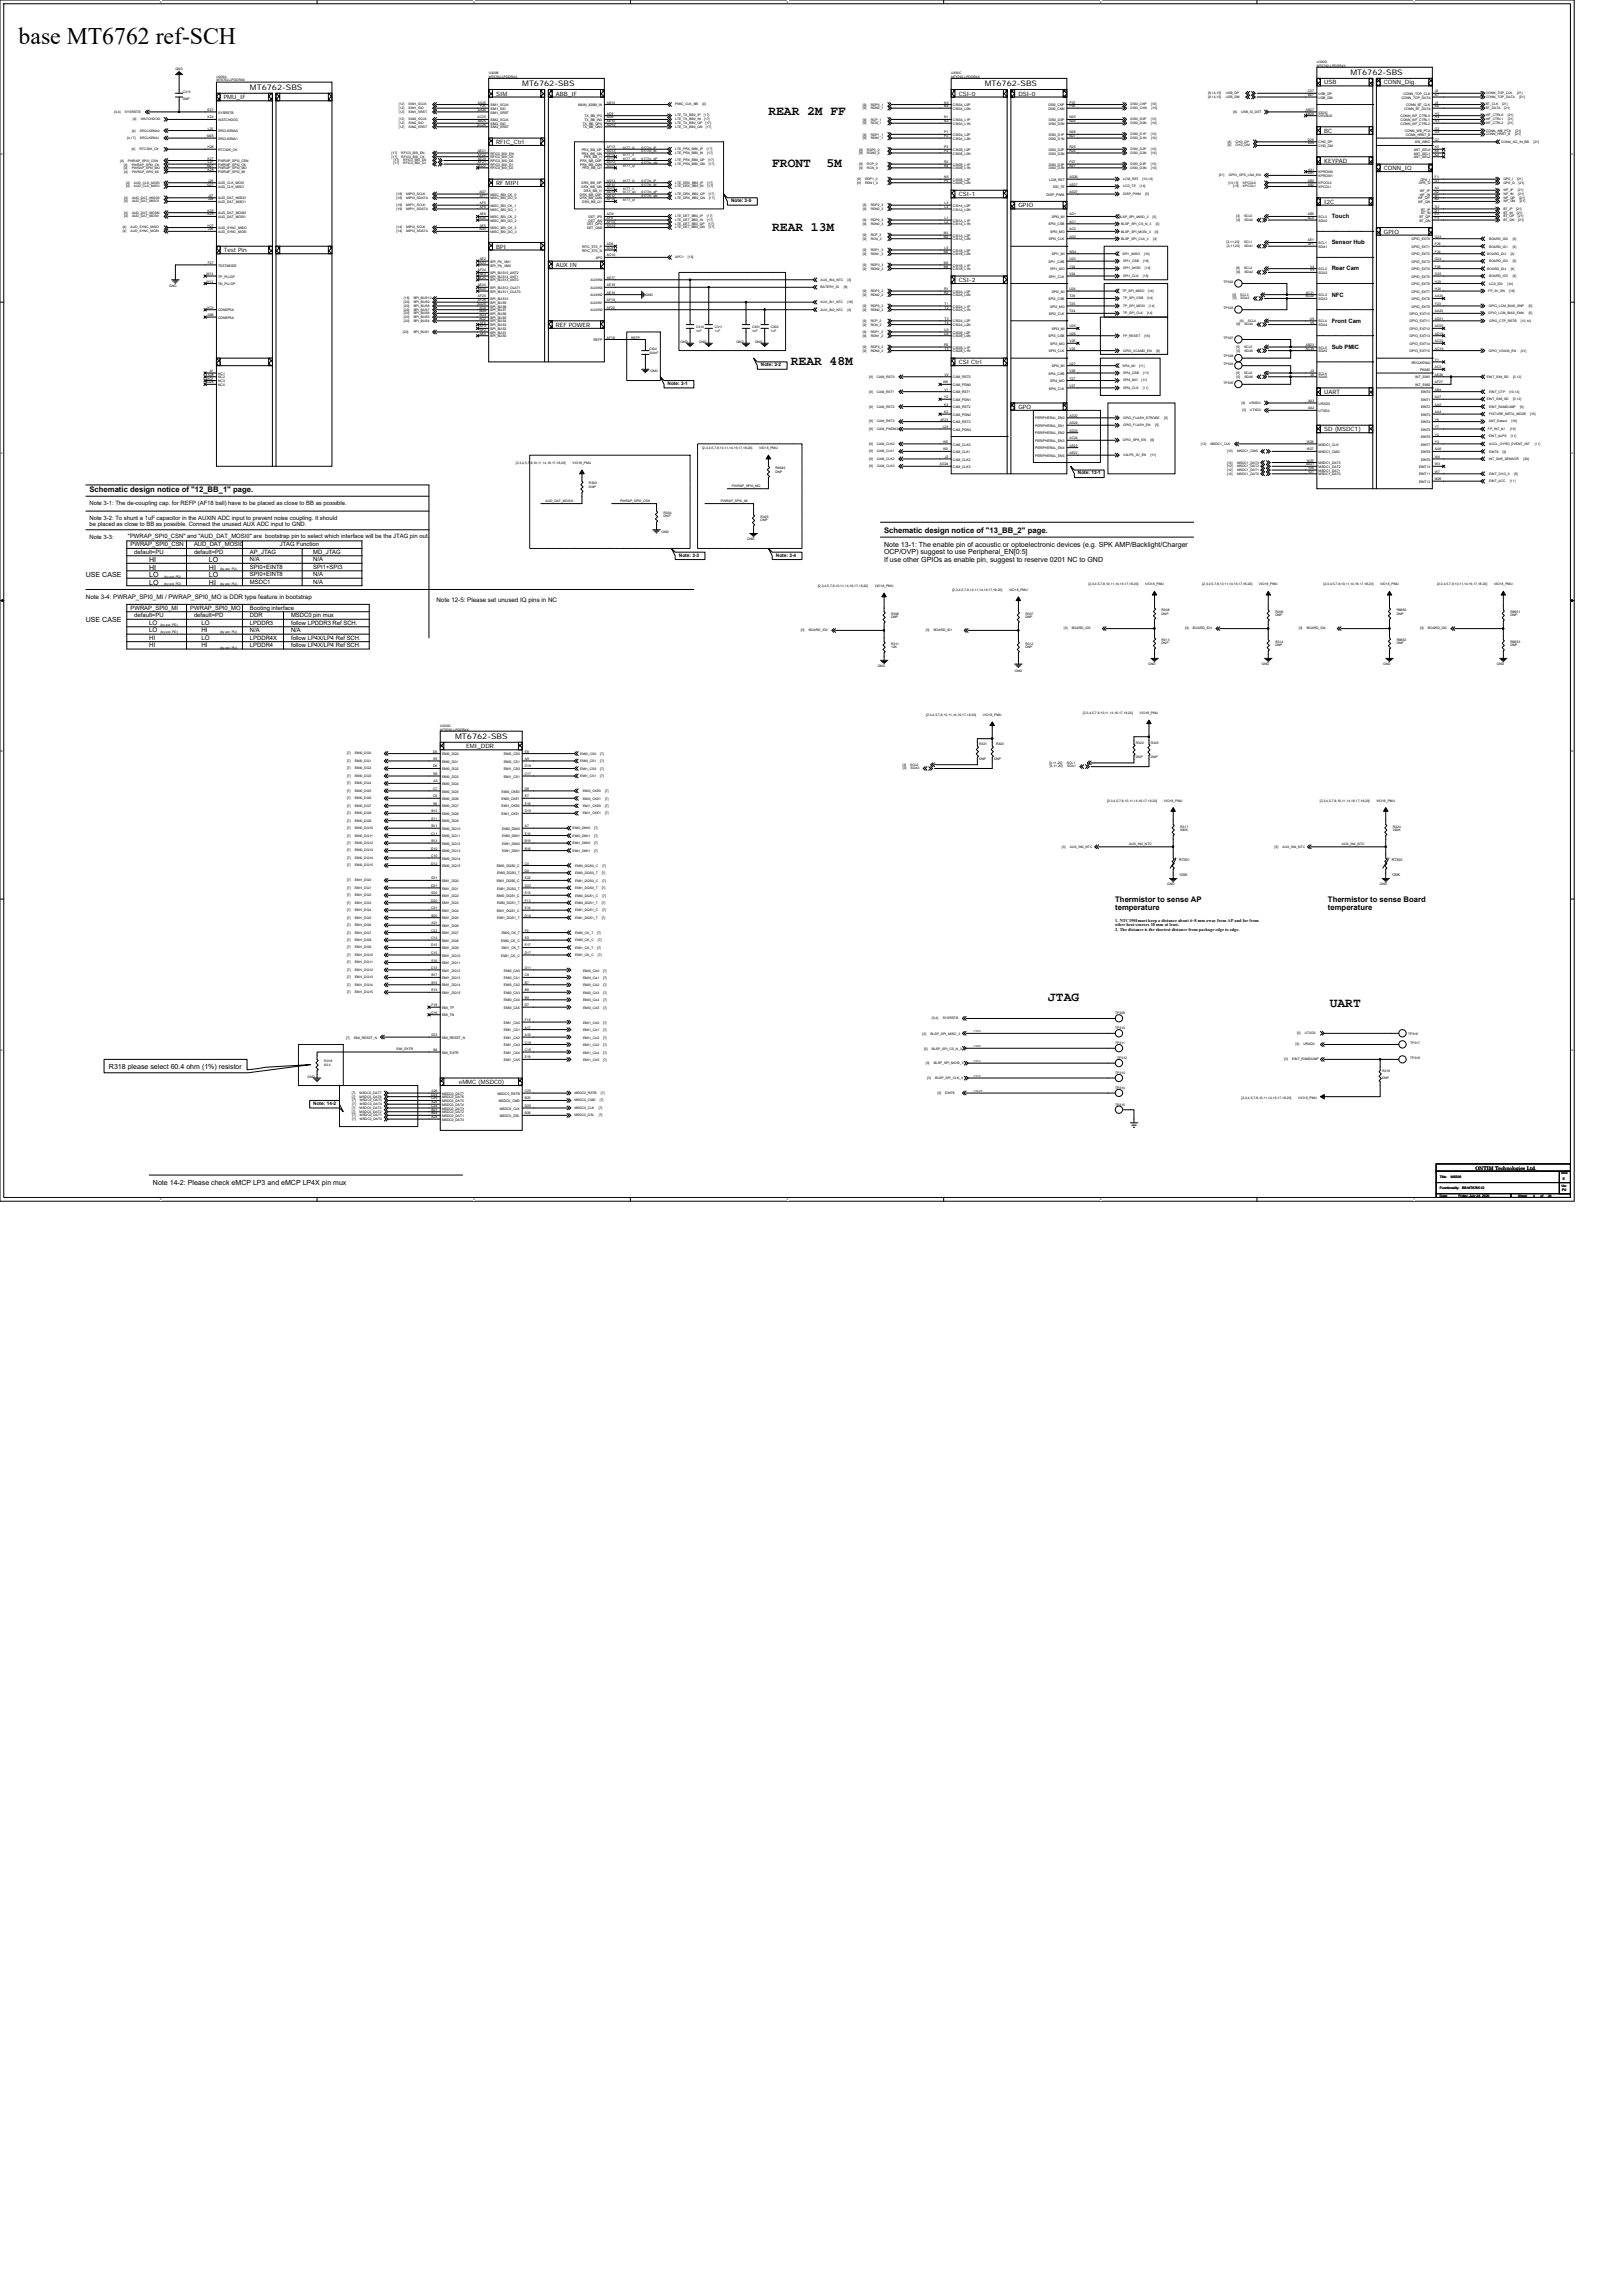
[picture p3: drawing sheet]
<svg xmlns="http://www.w3.org/2000/svg" width="210mm" height="297mm" viewBox="0 0 210 297" stroke-linecap="round" stroke-linejoin="round" font-family="sans-serif">
<defs><g id="words">
<text font-size="3.1" x="2.4" y="5.7">base MT6762 ref-SCH</text>
<g font-size="1.7">
<text x="99.4" y="14.9">REAR 2M FF</text>
<text x="99.9" y="21.7">FRONT</text>
<text x="106.9" y="21.7">5M</text>
<text x="99.9" y="29.8">REAR 13M</text>
<text x="102.3" y="47.2">REAR 48M</text>
<text x="135.6" y="129.5">JTAG</text>
<text x="172" y="130.2">UART</text>
</g>
<g font-size="1">
<text x="32.3" y="11.6">MT6762-SBS</text>
<text x="67.6" y="11.2">MT6762-SBS</text>
<text x="127.4" y="11.2">MT6762-SBS</text>
<text x="174.7" y="9.7">MT6762-SBS</text>
<text x="11.6" y="63.7">Schematic design notice of &quot;12_BB_1&quot; page.</text>
<text x="114.4" y="69">Schematic design notice of &quot;13_BB_2&quot; page.</text>
<text x="58.9" y="95.6">MT6762-SBS</text>
<text x="144.3" y="116.8">Thermistor to sense AP</text>
<text x="144.3" y="117.8">temperature</text>
<text x="171.8" y="116.8">Thermistor to sense Board</text>
<text x="171.8" y="117.8">temperature</text>
</g>
<g font-size=".9">
<text x="114.4" y="70.8">Note 13-1: The enable pin of acoustic or optoelectronic devices (e.g. SPK AMP/Backlight/Charger</text>
<text x="114.4" y="71.7">OCP/OVP) suggest to use Peripheral_EN[0:5]</text>
<text x="11.1" y="74.7">USE CASE</text>
<text x="19.3" y="72.7">HI</text>
<text x="19.3" y="73.7">HI</text>
<text x="19.3" y="74.7">LO</text>
<text x="19.3" y="75.6">LO</text>
<text x="27" y="72.7">LO</text>
<text x="27" y="73.7">HI</text>
<text x="27" y="74.7">LO</text>
<text x="27" y="75.6">HI</text>
<text x="114.4" y="72.7">If use other GPIOs as enable pin, suggest to reserve 0201 NC to GND</text>
<text x="11.1" y="80.5">USE CASE</text>
<text x="14.1" y="138.3">R318 please select 60.4 ohm (1%) resistor</text>
<text x="19.8" y="153.3">Note 14-2: Please check eMCP LP3 and eMCP LP4X pin mux</text>
</g>
<g font-size=".8">
<text x="171.3" y="10.9">USB</text>
<text x="179" y="10.9">CONN_Dig.</text>
<text x="29" y="12.8">PMU_IF</text>
<text x="64.2" y="12.4">SIM</text>
<text x="71.9" y="12.4">ABB_IF</text>
<text x="124" y="12.4">CSI-0</text>
<text x="131.8" y="12.4">DSI-0</text>
<text x="171.3" y="17.2">BC</text>
<text x="64.2" y="18.6">RFIC_Ctrl</text>
<text x="64.2" y="24">RF MIPI</text>
<text x="171.3" y="21.1">KEYPAD</text>
<text x="179" y="22">CONN_IQ</text>
<text x="124" y="25.4">CSI-1</text>
<text x="131.8" y="26.8">GPIO</text>
<text x="171.3" y="26.4">I2C</text>
<text x="172.3" y="28.2">Touch</text>
<text x="29" y="32.6">Test Pin</text>
<text x="64.2" y="32.2">BPI</text>
<text x="71.9" y="34.6">AUX IN</text>
<text x="172.3" y="31.6">Sensor Hub</text>
<text x="172.3" y="35">Rear Cam</text>
<text x="179" y="30.2">GPIO</text>
<text x="124" y="36.5">CSI-2</text>
<text x="172.3" y="38.4">NFC</text>
<text x="172.3" y="41.7">Front Cam</text>
<text x="71.9" y="42.3">REF POWER</text>
<text x="124" y="47.1">CSI Ctrl</text>
<text x="172.3" y="45.1">Sub PMIC</text>
<text x="131.8" y="52.9">GPO</text>
<text x="171.3" y="51">UART</text>
<text x="171.3" y="55.8">SD (MSDC1)</text>
<text x="11.6" y="65.4">Note 3-1: The de-coupling cap. for REFP (AF18 ball) have to be placed as close to BB as possible.</text>
<text x="11.6" y="69.7">Note 3-3:</text>
<text x="11.6" y="67.3">Note 3-2: To shunt a 1uF capacitor in the AUXIN ADC input to prevent noise coupling. It should</text>
<text x="11.6" y="68.1">be placed as close to BB as possible. Connect the unused AUX ADC input to GND.</text>
<text x="16.6" y="69.7">&quot;PWRAP_SPI0_CSN&quot; and &quot;AUD_DAT_MOSI0&quot; are bootstrap pin to select which interface will be the JTAG pin out.</text>
<text x="16.9" y="70.7">PWRAP_SPI0_CSN</text>
<text x="17.4" y="71.6">default=PU</text>
<text x="25.1" y="70.7">AUD_DAT_MOSI0</text>
<text x="25.1" y="71.6">default=PD</text>
<text x="32.3" y="71.6">AP_JTAG</text>
<text x="36.2" y="70.7">JTAG Function</text>
<text x="40.5" y="71.6">MD_JTAG</text>
<text x="11.1" y="77.4">Note 3-4: PWRAP_SPI0_MI / PWRAP_SPI0_MO is DDR type feature in bootstrap</text>
<text x="32.3" y="72.6">N/A</text>
<text x="32.3" y="73.6">SPI0+EINT8</text>
<text x="32.3" y="74.5">SPI0+EINT8</text>
<text x="32.3" y="75.5">MSDC1</text>
<text x="40.5" y="72.6">N/A</text>
<text x="40.5" y="75.5">N/A</text>
<text x="40.5" y="73.6">SPI1+SPI3</text>
<text x="40.5" y="74.5">N/A</text>
<text x="56.5" y="77.9">Note 12-5: Please set unused IQ pins in NC</text>
<text x="16.9" y="78.9">PWRAP_SPI0_MI</text>
<text x="17.4" y="79.8">default=PU</text>
<text x="19.3" y="82.8">HI</text>
<text x="19.3" y="83.7">HI</text>
<text x="19.3" y="81.8">LO</text>
<text x="19.3" y="80.8">LO</text>
<text x="24.6" y="78.9">PWRAP_SPI0_MO</text>
<text x="25.1" y="79.8">default=PD</text>
<text x="26.1" y="81.8">HI</text>
<text x="26.1" y="80.8">LO</text>
<text x="26.1" y="83.7">HI</text>
<text x="26.1" y="82.8">LO</text>
<text x="32.3" y="78.9">Booting interface</text>
<text x="32.3" y="82.7">LPDDR4X</text>
<text x="32.3" y="79.8">DDR</text>
<text x="32.3" y="81.8">N/A</text>
<text x="32.3" y="83.7">LPDDR4</text>
<text x="32.3" y="80.8">LPDDR3</text>
<text x="37.7" y="80.8">follow LPDDR3 Ref SCH.</text>
<text x="37.7" y="79.8">MSDC0 pin mux</text>
<text x="37.7" y="81.8">N/A</text>
<text x="37.7" y="82.7">follow LP4X/LP4 Ref SCH.</text>
<text x="37.7" y="83.7">follow LP4X/LP4 Ref SCH.</text>
<text x="60.3" y="96.8">EMI_DDR</text>
<text x="59.4" y="140.3">eMMC (MSDC0)</text>
</g>
<text font-size=".7" x="190.9" y="151.3">ONTIM Technologies Ltd.</text>
<g font-size=".6">
<text x="94.6" y="26.2">Note: 3-5</text>
<text x="98.4" y="47.4">Note: 3-2</text>
<text x="86.4" y="49.8">Note: 3-1</text>
<text x="139.5" y="61.4">Note: 13-1</text>
<text x="87.8" y="72">Note: 3-3</text>
<text x="100.4" y="72">Note: 3-4</text>
<text x="144.3" y="119.3">1. NTC1501must keep a distance about 6~8 mm away from AP and far from</text>
<text x="144.3" y="119.8">other heat sources 10 mm at least.</text>
<text x="144.3" y="120.4">2. The distance is the shortest distance from package edge to edge.</text>
<text x="40.5" y="142.9">Note: 14-2</text>
</g>
<g font-size=".5">
<text x="152.5" y="111.4">RT301</text>
<text x="152.5" y="113.3">100K</text>
<text x="180.1" y="111.4">RT302</text>
<text x="180.1" y="113.3">100K</text>
</g>
<g font-size=".4">
<text x="22.7" y="9">GND</text>
<text x="23.6" y="12">C313</text>
<text x="28" y="10.1">U300A</text>
<text x="28" y="10.5">MT6762-LPDDR4X</text>
<text x="63.2" y="9.6">U300B</text>
<text x="63.2" y="10.1">MT6762-LPDDR4X</text>
<text x="123.1" y="9.6">U300C</text>
<text x="123.1" y="10.1">MT6762-LPDDR4X</text>
<text x="169.2" y="11.9">C27</text>
<text x="170.4" y="8.1">U300D</text>
<text x="170.4" y="8.6">MT6762-LPDDR4X</text>
<text x="185.7" y="11.9">J6</text>
<text x="14.8" y="14.6">[3,4]</text>
<text x="16.2" y="14.6">SYSRSTB</text>
<text x="16.5" y="18">[4,17]</text>
<text x="17.1" y="17">[4]</text>
<text x="17.2" y="15.6">[4]</text>
<text x="18.1" y="18">SRCLKENA1</text>
<text x="18.1" y="17">SRCLKENA0</text>
<text x="18.2" y="15.6">WATCHDOG</text>
<text x="23.6" y="13">DNP</text>
<text x="26.8" y="17.7">M25</text>
<text x="26.9" y="14.4">E27</text>
<text x="26.9" y="15.3">K24</text>
<text x="26.9" y="16.8">L25</text>
<text x="28.2" y="14.7">SYSRSTB</text>
<text x="28.2" y="15.7">WATCHDOG</text>
<text x="28.2" y="17.1">SRCLKENA0</text>
<text x="51.6" y="13.6">[12]</text>
<text x="51.6" y="14.1">[12]</text>
<text x="51.6" y="14.6">[12]</text>
<text x="51.6" y="15.6">[12]</text>
<text x="51.6" y="16">[12]</text>
<text x="51.6" y="16.5">[12]</text>
<text x="52.9" y="13.6">SIM1_SCLK</text>
<text x="52.9" y="14.1">SIM1_SIO</text>
<text x="52.9" y="14.6">SIM1_SRST</text>
<text x="52.9" y="15.6">SIM2_SCLK</text>
<text x="52.9" y="16">SIM2_SIO</text>
<text x="52.9" y="16.5">SIM2_SRST</text>
<text x="61.8" y="15.3">AC25</text>
<text x="61.8" y="16.3">AC26</text>
<text x="61.8" y="15.8">AB25</text>
<text x="61.8" y="13.4">AA25</text>
<text x="61.8" y="14.4">AA26</text>
<text x="62.1" y="13.9">Y25</text>
<text x="63.5" y="13.7">SIM1_SCLK</text>
<text x="63.5" y="14.2">SIM1_SIO</text>
<text x="63.5" y="14.7">SIM1_SRST</text>
<text x="63.5" y="15.7">SIM2_SCLK</text>
<text x="63.5" y="16.2">SIM2_SIO</text>
<text x="63.5" y="16.6">SIM2_SRST</text>
<text x="74.8" y="13.7">MAIN_X26M_IN</text>
<text x="75.4" y="16.2">TX_BB_QP0</text>
<text x="75.4" y="16.6">TX_BB_QN0</text>
<text x="75.6" y="15.2">TX_BB_IP0</text>
<text x="75.6" y="15.7">TX_BB_IN0</text>
<text x="78.5" y="13.4">AB13</text>
<text x="78.5" y="15.8">AE10</text>
<text x="78.5" y="16.3">AD10</text>
<text x="78.5" y="14.8">AE9</text>
<text x="78.5" y="15.3">AD9</text>
<text x="87.4" y="15.1">LTE_TX_BB0_IP</text>
<text x="87.4" y="15.6">LTE_TX_BB0_IN</text>
<text x="87.4" y="16">LTE_TX_BB0_QP</text>
<text x="87.4" y="16.5">LTE_TX_BB0_QN</text>
<text x="87.4" y="13.6">PMIC_CLK_BB</text>
<text x="90.9" y="13.6">[4]</text>
<text x="91.1" y="15.1">[17]</text>
<text x="91.1" y="15.6">[17]</text>
<text x="91.3" y="16">[17]</text>
<text x="91.3" y="16.5">[17]</text>
<text x="111.6" y="13.7">[9]</text>
<text x="111.6" y="14.2">[9]</text>
<text x="111.6" y="15.6">[9]</text>
<text x="111.6" y="16.1">[9]</text>
<text x="111.6" y="17.5">[9]</text>
<text x="112.6" y="13.7">RDP0_1</text>
<text x="112.6" y="14.2">RDN0_1</text>
<text x="112.6" y="15.6">RCP_1</text>
<text x="112.6" y="16.1">RCN_1</text>
<text x="112.6" y="17.5">RDP1_1</text>
<text x="122.2" y="13.9">N4</text>
<text x="122.2" y="13.4">N3</text>
<text x="122.2" y="15.8">N2</text>
<text x="122.2" y="15.3">N1</text>
<text x="122.2" y="17.3">P1</text>
<text x="122.2" y="17.7">P2</text>
<text x="123.3" y="14.2">CSI0A_L0N</text>
<text x="123.3" y="13.7">CSI0A_L0P</text>
<text x="123.3" y="16.2">CSI0A_L1N</text>
<text x="123.3" y="15.7">CSI0A_L1P</text>
<text x="123.3" y="17.6">CSI0A_L2P</text>
<text x="135.6" y="13.7">DSI0_CKP</text>
<text x="135.6" y="14.2">DSI0_CKN</text>
<text x="135.7" y="15.7">DSI0_D0P</text>
<text x="135.7" y="16.2">DSI0_D0N</text>
<text x="135.7" y="17.6">DSI0_D1P</text>
<text x="138.4" y="13.4">P25</text>
<text x="138.4" y="13.9">P26</text>
<text x="138.4" y="15.3">N25</text>
<text x="138.4" y="15.8">N26</text>
<text x="138.4" y="17.3">N28</text>
<text x="138.4" y="17.7">N27</text>
<text x="146.3" y="13.6">DSI0_CKP</text>
<text x="146.3" y="14.1">DSI0_CKN</text>
<text x="146.3" y="15.6">DSI0_D0P</text>
<text x="146.3" y="16">DSI0_D0N</text>
<text x="146.3" y="17.5">DSI0_D1P</text>
<text x="146.3" y="18">DSI0_D1N</text>
<text x="148.9" y="15.6">[10]</text>
<text x="148.9" y="17.5">[10]</text>
<text x="148.9" y="16">[10]</text>
<text x="148.9" y="18">[10]</text>
<text x="148.9" y="13.6">[10]</text>
<text x="149" y="14.1">[10]</text>
<text x="156.3" y="12.2">[8,14,15]</text>
<text x="156.3" y="12.7">[8,14,15]</text>
<text x="158.6" y="12.2">USB_DP</text>
<text x="158.6" y="12.7">USB_DM</text>
<text x="159.6" y="14.6">[8]</text>
<text x="160.6" y="14.6">USB_ID_DET</text>
<text x="169" y="14.4">AB27</text>
<text x="169" y="14.8">AB26</text>
<text x="169.2" y="12.4">B27</text>
<text x="170.6" y="12.8">USB_DM</text>
<text x="170.6" y="12.3">USB_DP</text>
<text x="170.6" y="14.7">IDDIG</text>
<text x="170.6" y="15.2">DRVBUS</text>
<text x="181.2" y="15.7">CONN_WF_CTRL1</text>
<text x="181.2" y="16.2">CONN_WF_CTRL2</text>
<text x="181.2" y="15.2">CONN_WF_CTRL0</text>
<text x="181.3" y="12.8">CONN_TOP_DATA</text>
<text x="181.6" y="12.3">CONN_TOP_CLK</text>
<text x="181.7" y="14.2">CONN_BT_DATA</text>
<text x="181.8" y="17.1">CONN_WB_PTA</text>
<text x="181.9" y="17.6">CONN_HRST_B</text>
<text x="181.9" y="13.7">CONN_BT_CLK</text>
<text x="185.7" y="16.8">G2</text>
<text x="185.7" y="13.9">K8</text>
<text x="185.7" y="15.3">H4</text>
<text x="185.7" y="15.8">H3</text>
<text x="185.7" y="12.4">K7</text>
<text x="185.7" y="14.8">H5</text>
<text x="185.7" y="17.3">G3</text>
<text x="185.7" y="13.4">J5</text>
<text x="192.2" y="17.5">CONN_HRST_B</text>
<text x="192.2" y="17">CONN_WB_PTA</text>
<text x="192.2" y="13.6">BT_CLK</text>
<text x="192.2" y="14.1">BT_DATA</text>
<text x="192.2" y="12.2">CONN_TOP_CLK</text>
<text x="192.2" y="12.7">CONN_TOP_DATA</text>
<text x="192.2" y="16">WF_CTRL2</text>
<text x="192.2" y="15.6">WF_CTRL1</text>
<text x="192.2" y="15.1">WF_CTRL0</text>
<text x="194.4" y="13.6">[21]</text>
<text x="194.6" y="14.1">[21]</text>
<text x="195.1" y="16">[21]</text>
<text x="195.1" y="15.6">[21]</text>
<text x="195.1" y="15.1">[21]</text>
<text x="196" y="17.5">[21]</text>
<text x="196.1" y="17">[21]</text>
<text x="196.3" y="12.2">[21]</text>
<text x="196.6" y="12.7">[21]</text>
<text x="15.5" y="21">[4]</text>
<text x="16" y="21.9">[4]</text>
<text x="16" y="21.4">[4]</text>
<text x="16.1" y="22.4">[4]</text>
<text x="16.3" y="23.8">[4]</text>
<text x="16.6" y="21">PWRAP_SPI0_CSN</text>
<text x="17" y="21.9">PWRAP_SPI0_MO</text>
<text x="17" y="21.4">PWRAP_SPI0_CK</text>
<text x="17" y="19.4">[4]</text>
<text x="17.1" y="22.4">PWRAP_SPI0_MI</text>
<text x="17.3" y="23.8">AUD_CLK_MOSI</text>
<text x="18.1" y="19.4">RTC32K_CK</text>
<text x="26.8" y="21.6">M27</text>
<text x="26.9" y="19.2">H26</text>
<text x="26.9" y="20.6">K27</text>
<text x="26.9" y="22.1">K28</text>
<text x="26.9" y="21.1">L27</text>
<text x="26.9" y="23.5">J25</text>
<text x="28.2" y="18.1">SRCLKENA1</text>
<text x="28.2" y="19.5">RTC32K_CK</text>
<text x="28.2" y="21">PWRAP_SPI0_CSN</text>
<text x="28.2" y="21.4">PWRAP_SPI0_CK</text>
<text x="28.2" y="21.9">PWRAP_SPI0_MO</text>
<text x="28.2" y="23.9">AUD_CLK_MOSI</text>
<text x="28.2" y="22.4">PWRAP_SPI0_MI</text>
<text x="50.7" y="20.4">[17]</text>
<text x="50.7" y="19.9">[17]</text>
<text x="50.9" y="20.8">[17]</text>
<text x="50.9" y="21.3">[17]</text>
<text x="51.9" y="20.4">RFIC0_BSI_CK</text>
<text x="51.9" y="19.9">RFIC0_BSI_EN</text>
<text x="52.2" y="20.8">RFIC0_BSI_D0</text>
<text x="52.2" y="21.3">RFIC0_BSI_D1</text>
<text x="61.8" y="21.6">AG22</text>
<text x="61.8" y="20.6">AE20</text>
<text x="61.8" y="19.7">AE21</text>
<text x="61.8" y="20.2">AF22</text>
<text x="61.8" y="21.1">AF21</text>
<text x="63.5" y="20.5">RFIC0_BSI_CK</text>
<text x="63.5" y="21.9">RFIC0_BSI_D2</text>
<text x="63.5" y="21.4">RFIC0_BSI_D1</text>
<text x="63.5" y="21">RFIC0_BSI_D0</text>
<text x="63.5" y="20">RFIC0_BSI_EN</text>
<text x="75.1" y="21.4">PRX_BB_Q0N</text>
<text x="75.1" y="21">PRX_BB_Q0P</text>
<text x="75.2" y="23.9">DRX_BB_I0P</text>
<text x="75.3" y="20">PRX_BB_I0N</text>
<text x="75.3" y="19.5">PRX_BB_I0P</text>
<text x="75.4" y="21.9">PRX_BB_Q1</text>
<text x="75.6" y="20.5">PRX_BB_I1</text>
<text x="78.5" y="19.7">AG13</text>
<text x="78.5" y="19.2">AF13</text>
<text x="78.5" y="21.6">AG15</text>
<text x="78.5" y="20.2">AF15</text>
<text x="78.5" y="23.5">AD13</text>
<text x="78.5" y="21.1">AG12</text>
<text x="78.5" y="20.6">AF12</text>
<text x="80.6" y="19.2">6177_i0</text>
<text x="80.6" y="20.2">6177_i1</text>
<text x="80.6" y="20.7">6177_q0</text>
<text x="80.6" y="21.6">6177_q1</text>
<text x="80.6" y="23.6">6177_i0</text>
<text x="83" y="19.2">6177m_iP</text>
<text x="83" y="19.7">6177m_iN</text>
<text x="83" y="20.7">6177m_qP</text>
<text x="83" y="21.2">6177m_qN</text>
<text x="83" y="23.6">6177m_iP</text>
<text x="87.4" y="19.4">LTE_PRX_BB0_IP</text>
<text x="87.4" y="19.9">LTE_PRX_BB0_IN</text>
<text x="87.4" y="20.9">LTE_PRX_BB0_QP</text>
<text x="87.4" y="21.4">LTE_PRX_BB0_QN</text>
<text x="87.4" y="23.8">LTE_DRX_BB0_IP</text>
<text x="91.5" y="19.4">[17]</text>
<text x="91.5" y="19.9">[17]</text>
<text x="91.5" y="23.8">[17]</text>
<text x="91.7" y="20.9">[17]</text>
<text x="91.7" y="21.4">[17]</text>
<text x="110.9" y="23.3">[9]</text>
<text x="110.9" y="23.8">[9]</text>
<text x="111.1" y="19.5">[9]</text>
<text x="111.1" y="20">[9]</text>
<text x="111.1" y="21.4">[9]</text>
<text x="111.1" y="21.9">[9]</text>
<text x="111.6" y="18">[9]</text>
<text x="111.9" y="23.3">RDP1_0</text>
<text x="111.9" y="23.8">RDN1_0</text>
<text x="112.2" y="19.5">RDP0_0</text>
<text x="112.2" y="20">RDN0_0</text>
<text x="112.2" y="21.4">RCP_0</text>
<text x="112.2" y="21.9">RCN_0</text>
<text x="112.6" y="18">RDN1_1</text>
<text x="122.2" y="21.1">R3</text>
<text x="122.2" y="21.6">R4</text>
<text x="122.2" y="19.2">P3</text>
<text x="122.2" y="19.7">P4</text>
<text x="122.2" y="23.1">N5</text>
<text x="122.2" y="23.5">P5</text>
<text x="123.3" y="18.1">CSI0A_L2N</text>
<text x="123.3" y="19.5">CSI0B_L0P</text>
<text x="123.3" y="20">CSI0B_L0N</text>
<text x="123.3" y="21.4">CSI0B_L1P</text>
<text x="123.3" y="21.9">CSI0B_L1N</text>
<text x="123.3" y="23.4">CSI0B_L2P</text>
<text x="123.3" y="23.9">CSI0B_L2N</text>
<text x="135.7" y="18.1">DSI0_D1N</text>
<text x="135.7" y="19.5">DSI0_D2P</text>
<text x="135.7" y="20">DSI0_D2N</text>
<text x="135.7" y="21.4">DSI0_D3P</text>
<text x="135.7" y="21.9">DSI0_D3N</text>
<text x="135.7" y="23.4">LCM_RST</text>
<text x="138.4" y="23.1">AD26</text>
<text x="138.4" y="19.2">R25</text>
<text x="138.4" y="19.7">R26</text>
<text x="138.4" y="21.1">P27</text>
<text x="138.4" y="21.6">R27</text>
<text x="145.3" y="23.3">LCM_RST</text>
<text x="146.3" y="19.4">DSI0_D2P</text>
<text x="146.3" y="19.9">DSI0_D2N</text>
<text x="146.3" y="21.4">DSI0_D3P</text>
<text x="146.3" y="21.8">DSI0_D3N</text>
<text x="147.8" y="23.3">[10,14]</text>
<text x="148.9" y="19.4">[10]</text>
<text x="148.9" y="21.4">[10]</text>
<text x="148.9" y="19.9">[10]</text>
<text x="148.9" y="21.8">[10]</text>
<text x="157.7" y="22.8">[21]</text>
<text x="158.8" y="18.5">[4]</text>
<text x="158.8" y="18.9">[4]</text>
<text x="158.9" y="23.8">[13,15]</text>
<text x="159" y="22.8">GPIO_GPS_LNA_EN</text>
<text x="159.9" y="18.5">CHD_DP</text>
<text x="159.9" y="18.9">CHD_DM</text>
<text x="160.8" y="23.8">KPCOL0</text>
<text x="169.2" y="18.2">D26</text>
<text x="169.2" y="22.6">AB1</text>
<text x="169.2" y="23.5">AB3</text>
<text x="169.2" y="22.1">AA1</text>
<text x="169.2" y="18.7">E26</text>
<text x="170.6" y="18.6">CHD_DP</text>
<text x="170.6" y="22.9">KPROW1</text>
<text x="170.6" y="22.4">KPROW0</text>
<text x="170.6" y="23.9">KPCOL0</text>
<text x="170.6" y="19">CHD_DM</text>
<text x="182.9" y="19.5">ANT_SEL0</text>
<text x="182.9" y="20">ANT_SEL1</text>
<text x="182.9" y="20.5">ANT_SEL2</text>
<text x="183" y="18.6">XIN_WBG</text>
<text x="183.6" y="23.9">GPS_Q</text>
<text x="183.8" y="23.4">GPS_I</text>
<text x="185.7" y="23.5">G1</text>
<text x="185.7" y="18.2">G7</text>
<text x="185.7" y="23.1">F1</text>
<text x="185.7" y="19.2">K5</text>
<text x="185.7" y="19.7">K6</text>
<text x="185.7" y="20.2">K4</text>
<text x="194.2" y="18.5">CONN_XO_IN_BB</text>
<text x="194.5" y="23.3">GPS_I</text>
<text x="194.5" y="23.8">GPS_Q</text>
<text x="196.3" y="23.3">[21]</text>
<text x="196.5" y="23.8">[21]</text>
<text x="198.4" y="18.5">[21]</text>
<text x="15.9" y="29.5">[4]</text>
<text x="16.1" y="25.7">[4]</text>
<text x="16.1" y="26.2">[4]</text>
<text x="16.1" y="27.6">[4]</text>
<text x="16.1" y="28.1">[4]</text>
<text x="16.3" y="24.3">[4]</text>
<text x="16.9" y="29.5">AUD_SYNC_MISO</text>
<text x="17.1" y="25.7">AUD_DAT_MISO0</text>
<text x="17.1" y="26.2">AUD_DAT_MISO1</text>
<text x="17.1" y="27.6">AUD_DAT_MOSI0</text>
<text x="17.1" y="28.1">AUD_DAT_MOSI1</text>
<text x="17.3" y="24.3">AUD_CLK_MISO</text>
<text x="26.8" y="24">G27</text>
<text x="26.9" y="27.4">K26</text>
<text x="26.9" y="29.3">H27</text>
<text x="26.9" y="27.9">K25</text>
<text x="26.9" y="29.8">J26</text>
<text x="26.9" y="25.5">J27</text>
<text x="26.9" y="25.9">J28</text>
<text x="28.2" y="25.8">AUD_DAT_MISO0</text>
<text x="28.2" y="24.3">AUD_CLK_MISO</text>
<text x="28.2" y="27.7">AUD_DAT_MOSI0</text>
<text x="28.2" y="26.3">AUD_DAT_MISO1</text>
<text x="28.2" y="29.7">AUD_SYNC_MISO</text>
<text x="28.2" y="28.2">AUD_DAT_MOSI1</text>
<text x="51.3" y="29.5">[14]</text>
<text x="51.3" y="25.2">[18]</text>
<text x="51.3" y="25.7">[18]</text>
<text x="51.3" y="26.7">[19]</text>
<text x="51.3" y="27.1">[19]</text>
<text x="52.6" y="29.5">MIPI3_SCLK</text>
<text x="52.6" y="25.2">MIPI0_SCLK</text>
<text x="52.6" y="25.7">MIPI0_SDATA</text>
<text x="52.6" y="26.7">MIPI1_SCLK</text>
<text x="52.6" y="27.1">MIPI1_SDATA</text>
<text x="62" y="25">AG7</text>
<text x="62" y="28.3">AD6</text>
<text x="62" y="29.8">AD5</text>
<text x="62.1" y="27.9">AE6</text>
<text x="62.1" y="29.3">AE5</text>
<text x="62.1" y="25.5">AF7</text>
<text x="62.1" y="26.9">AF6</text>
<text x="62.1" y="26.4">AF5</text>
<text x="63.5" y="25.8">MISC_BSI_DO_0</text>
<text x="63.5" y="25.3">MISC_BSI_CK_0</text>
<text x="63.5" y="27.2">MISC_BSI_DO_1</text>
<text x="63.5" y="26.8">MISC_BSI_CK_1</text>
<text x="63.5" y="28.7">MISC_BSI_DO_2</text>
<text x="63.5" y="28.2">MISC_BSI_CK_2</text>
<text x="63.5" y="29.7">MISC_BSI_CK_3</text>
<text x="75" y="25.8">DRX_BB_Q0N</text>
<text x="75" y="25.3">DRX_BB_Q0P</text>
<text x="75.2" y="24.3">DRX_BB_I0N</text>
<text x="75.3" y="26.3">DRX_BB_Q1</text>
<text x="75.5" y="24.8">DRX_BB_I1</text>
<text x="75.9" y="29.2">DET_QP0</text>
<text x="75.9" y="29.7">DET_QN0</text>
<text x="76.2" y="28.2">DET_IP0</text>
<text x="76.2" y="28.7">DET_IN0</text>
<text x="78.5" y="25.5">AE12</text>
<text x="78.5" y="25">AD12</text>
<text x="78.5" y="24">AE13</text>
<text x="78.5" y="25.9">AF16</text>
<text x="78.5" y="28.8">AF10</text>
<text x="78.5" y="29.3">AG10</text>
<text x="78.5" y="24.5">AG16</text>
<text x="78.5" y="27.9">AG9</text>
<text x="78.5" y="28.3">AF9</text>
<text x="80.6" y="24.5">6177_i1</text>
<text x="80.6" y="25">6177_q0</text>
<text x="80.6" y="26">6177_q1</text>
<text x="83" y="24">6177m_iN</text>
<text x="83" y="25">6177m_qP</text>
<text x="83" y="25.5">6177m_qN</text>
<text x="87.4" y="24.3">LTE_DRX_BB0_IN</text>
<text x="87.4" y="25.2">LTE_DRX_BB0_QP</text>
<text x="87.4" y="25.7">LTE_DRX_BB0_QN</text>
<text x="87.4" y="29.1">LTE_DET_BB0_QP</text>
<text x="87.4" y="29.5">LTE_DET_BB0_QN</text>
<text x="87.4" y="28.1">LTE_DET_BB0_IP</text>
<text x="87.4" y="28.6">LTE_DET_BB0_IN</text>
<text x="91.5" y="28.1">[17]</text>
<text x="91.5" y="28.6">[17]</text>
<text x="91.5" y="24.3">[17]</text>
<text x="91.7" y="29.1">[17]</text>
<text x="91.7" y="25.2">[17]</text>
<text x="91.7" y="29.5">[17]</text>
<text x="91.7" y="25.7">[17]</text>
<text x="111.6" y="26.7">[9]</text>
<text x="111.6" y="27.2">[9]</text>
<text x="111.6" y="28.6">[9]</text>
<text x="111.6" y="29.1">[9]</text>
<text x="112.6" y="26.7">RDP2_3</text>
<text x="112.6" y="27.2">RDN2_3</text>
<text x="112.6" y="28.6">RDP0_3</text>
<text x="112.6" y="29.1">RDN0_3</text>
<text x="122.2" y="26.4">L3</text>
<text x="122.2" y="26.9">L4</text>
<text x="122.2" y="28.3">L1</text>
<text x="122.2" y="28.8">L2</text>
<text x="123.3" y="26.8">CSI1A_L0P</text>
<text x="123.3" y="27.2">CSI1A_L0N</text>
<text x="123.3" y="28.7">CSI1A_L1P</text>
<text x="123.3" y="29.2">CSI1A_L1N</text>
<text x="135.4" y="25.3">DISP_PWM</text>
<text x="135.7" y="29.2">SPI0_CSB</text>
<text x="136.1" y="28.2">SPI0_MI</text>
<text x="136.2" y="24.3">DSI_TE</text>
<text x="138.4" y="25">AD27</text>
<text x="138.4" y="27.9">AD1</text>
<text x="138.4" y="28.8">AC1</text>
<text x="138.4" y="24">AE27</text>
<text x="138.4" y="29.8">AC2</text>
<text x="144.7" y="28.2">BLSP_SPI_MISO_3</text>
<text x="145" y="29.2">BLSP_SPI_CS_N_3</text>
<text x="145.3" y="25.2">DISP_PWM</text>
<text x="145.3" y="24.3">LCD_TE</text>
<text x="147.5" y="24.3">[14]</text>
<text x="148.2" y="25.2">[5]</text>
<text x="149.1" y="28.2">[3]</text>
<text x="149.5" y="29.2">[3]</text>
<text x="159.6" y="24.3">[13]</text>
<text x="159.9" y="28.1">[3]</text>
<text x="160" y="28.6">[3]</text>
<text x="160.8" y="24.3">KPCOL1</text>
<text x="161" y="28.1">SCL0</text>
<text x="161" y="28.6">SDA0</text>
<text x="169.2" y="28.3">AC4</text>
<text x="169.2" y="27.9">AB5</text>
<text x="169.2" y="24">AB2</text>
<text x="170.6" y="28.2">SCL0</text>
<text x="170.6" y="28.7">SDA0</text>
<text x="170.6" y="24.3">KPCOL1</text>
<text x="183.5" y="25.8">WF_QP</text>
<text x="183.5" y="26.3">WF_QN</text>
<text x="183.6" y="28.2">BT_QP</text>
<text x="183.6" y="28.7">BT_QN</text>
<text x="183.7" y="24.8">WF_IP</text>
<text x="183.7" y="25.3">WF_IN</text>
<text x="183.9" y="27.2">BT_IP</text>
<text x="183.9" y="27.7">BT_IN</text>
<text x="185.7" y="24.5">A3</text>
<text x="185.7" y="25">A2</text>
<text x="185.7" y="26.9">D2</text>
<text x="185.7" y="27.4">D1</text>
<text x="185.7" y="27.9">E3</text>
<text x="185.7" y="28.3">F3</text>
<text x="185.7" y="25.5">B1</text>
<text x="185.7" y="25.9">B2</text>
<text x="194.5" y="24.7">WF_IP</text>
<text x="194.5" y="25.2">WF_IN</text>
<text x="194.5" y="25.7">WF_QP</text>
<text x="194.5" y="26.2">WF_QN</text>
<text x="194.5" y="27.1">BT_IP</text>
<text x="194.5" y="27.6">BT_IN</text>
<text x="194.5" y="28.1">BT_QP</text>
<text x="194.5" y="28.6">BT_QN</text>
<text x="196.2" y="27.1">[21]</text>
<text x="196.2" y="27.6">[21]</text>
<text x="196.4" y="28.1">[21]</text>
<text x="196.4" y="24.7">[21]</text>
<text x="196.4" y="28.6">[21]</text>
<text x="196.4" y="25.2">[21]</text>
<text x="196.6" y="25.7">[21]</text>
<text x="196.6" y="26.2">[21]</text>
<text x="15.9" y="30">[4]</text>
<text x="16.9" y="30">AUD_SYNC_MOSI</text>
<text x="26.7" y="35.6">W13</text>
<text x="26.9" y="34.1">F27</text>
<text x="28.2" y="30.1">AUD_SYNC_MOSI</text>
<text x="28.2" y="34.5">TESTMODE</text>
<text x="28.2" y="35.9">TP_PLLGP</text>
<text x="51.3" y="30">[14]</text>
<text x="52.6" y="30">MIPI3_SDATA</text>
<text x="61.8" y="35.1">AF24</text>
<text x="62" y="34.1">AD3</text>
<text x="62.1" y="35.6">AE3</text>
<text x="62.1" y="33.7">AE2</text>
<text x="63.5" y="30.1">MISC_BSI_DO_3</text>
<text x="63.5" y="35.9">BPI_BUS14_ANT1</text>
<text x="63.5" y="35.5">BPI_BUS15_ANT2</text>
<text x="63.5" y="34">BPI_PA_VM1</text>
<text x="63.5" y="34.5">BPI_PA_VM0</text>
<text x="75.3" y="32.1">RFIC_ET0_P</text>
<text x="75.3" y="32.6">RFIC_ET0_N</text>
<text x="77.1" y="33.5">APC</text>
<text x="78.5" y="31.7">AD8</text>
<text x="78.5" y="32.2">AC9</text>
<text x="78.5" y="33.2">AC10</text>
<text x="87.4" y="33.4">APC1</text>
<text x="89" y="33.4">[19]</text>
<text x="111.6" y="30.6">[9]</text>
<text x="111.6" y="31.1">[9]</text>
<text x="111.6" y="32.5">[9]</text>
<text x="111.6" y="33">[9]</text>
<text x="111.6" y="34.4">[9]</text>
<text x="111.6" y="34.9">[9]</text>
<text x="112.6" y="30.6">RCP_3</text>
<text x="112.6" y="31.1">RCN_3</text>
<text x="112.6" y="32.5">RDP1_3</text>
<text x="112.6" y="33">RDN1_3</text>
<text x="112.6" y="34.4">RDP3_3</text>
<text x="112.6" y="34.9">RDN3_3</text>
<text x="122.1" y="30.3">M1</text>
<text x="122.1" y="30.8">M2</text>
<text x="122.1" y="32.7">M5</text>
<text x="122.1" y="34.1">M3</text>
<text x="122.1" y="34.6">M4</text>
<text x="122.2" y="32.2">L5</text>
<text x="123.3" y="30.6">CSI1A_L2P</text>
<text x="123.3" y="31.1">CSI1A_L2N</text>
<text x="123.3" y="32.6">CSI1B_L0P</text>
<text x="123.3" y="33">CSI1B_L0N</text>
<text x="123.3" y="34.5">CSI1B_L1P</text>
<text x="123.3" y="35">CSI1B_L1N</text>
<text x="135.7" y="34">SPI1_CSB</text>
<text x="135.7" y="31.1">SPI0_CLK</text>
<text x="135.7" y="35.9">SPI1_CLK</text>
<text x="135.9" y="30.1">SPI0_MO</text>
<text x="135.9" y="35">SPI1_MO</text>
<text x="136.1" y="33">SPI1_MI</text>
<text x="138.4" y="30.8">AD2</text>
<text x="138.4" y="35.6">V24</text>
<text x="138.4" y="33.7">U23</text>
<text x="138.4" y="32.7">W24</text>
<text x="138.4" y="34.6">Y24</text>
<text x="145" y="30.1">BLSP_SPI_MOSI_3</text>
<text x="145" y="31.1">BLSP_SPI_CLK_3</text>
<text x="145.2" y="33">SPI1_MISO</text>
<text x="145.3" y="33.9">SPI1_CSB</text>
<text x="145.3" y="34.9">SPI1_MOSI</text>
<text x="145.3" y="35.8">SPI1_CLK</text>
<text x="147.9" y="35.8">[16]</text>
<text x="147.9" y="33.9">[16]</text>
<text x="148" y="33">[16]</text>
<text x="148.1" y="34.9">[16]</text>
<text x="149.2" y="31.1">[3]</text>
<text x="149.4" y="30.1">[3]</text>
<text x="158.7" y="31.5">[3,11,20]</text>
<text x="158.7" y="32">[3,11,20]</text>
<text x="159.9" y="34.9">[9]</text>
<text x="160" y="35.3">[9]</text>
<text x="161" y="31.5">SCL1</text>
<text x="161" y="34.9">SCL2</text>
<text x="161" y="32">SDA1</text>
<text x="161" y="35.3">SDA2</text>
<text x="169.2" y="31.2">AE1</text>
<text x="169.2" y="31.7">AF1</text>
<text x="169.5" y="34.6">V4</text>
<text x="169.5" y="35.1">V3</text>
<text x="170.6" y="31.6">SCL1</text>
<text x="170.6" y="32.1">SDA1</text>
<text x="170.6" y="35">SCL2</text>
<text x="170.6" y="35.5">SDA2</text>
<text x="182.6" y="31.1">GPIO_EXT0</text>
<text x="182.6" y="32.1">GPIO_EXT1</text>
<text x="182.6" y="33">GPIO_EXT2</text>
<text x="182.6" y="34">GPIO_EXT3</text>
<text x="182.6" y="35">GPIO_EXT4</text>
<text x="182.6" y="35.9">GPIO_EXT5</text>
<text x="185.7" y="30.8">G23</text>
<text x="185.7" y="31.7">F25</text>
<text x="185.7" y="32.7">F24</text>
<text x="185.7" y="33.7">G24</text>
<text x="185.7" y="34.6">F26</text>
<text x="185.7" y="35.6">G25</text>
<text x="192.4" y="33">BOARD_ID2</text>
<text x="192.4" y="34.9">BOARD_ID4</text>
<text x="192.7" y="31.1">BOARD_ID0</text>
<text x="192.7" y="32">BOARD_ID1</text>
<text x="192.7" y="34">BOARD_ID3</text>
<text x="192.7" y="35.9">BOARD_ID5</text>
<text x="195.5" y="33">[3]</text>
<text x="195.5" y="34.9">[3]</text>
<text x="195.7" y="31.1">[3]</text>
<text x="195.7" y="32">[3]</text>
<text x="195.7" y="34">[3]</text>
<text x="195.7" y="35.9">[3]</text>
<text x="21.9" y="37.1">GND</text>
<text x="26.7" y="36.6">W12</text>
<text x="26.8" y="39.9">AC5</text>
<text x="26.8" y="40.9">AB6</text>
<text x="28.2" y="36.9">TN_PLLGP</text>
<text x="28.2" y="40.3">CDM3P5A</text>
<text x="28.2" y="41.2">CDM5P5A</text>
<text x="52.3" y="41.1">[20]</text>
<text x="52.3" y="40.7">[20]</text>
<text x="52.3" y="38.7">[18]</text>
<text x="52.3" y="39.2">[20]</text>
<text x="52.3" y="39.7">[20]</text>
<text x="52.3" y="40.2">[20]</text>
<text x="52.3" y="41.6">[20]</text>
<text x="53.5" y="41.1">BPI_BUS5</text>
<text x="53.5" y="40.7">BPI_BUS6</text>
<text x="53.5" y="38.7">BPI_BUS10</text>
<text x="53.5" y="39.2">BPI_BUS9</text>
<text x="53.5" y="39.7">BPI_BUS8</text>
<text x="53.5" y="40.2">BPI_BUS7</text>
<text x="53.5" y="41.6">BPI_BUS4</text>
<text x="61.8" y="39.5">AD25</text>
<text x="61.8" y="37">AE24</text>
<text x="61.8" y="36.1">AE25</text>
<text x="61.8" y="38.5">AF25</text>
<text x="61.8" y="39">AF26</text>
<text x="62" y="40.4">AG4</text>
<text x="62" y="40.9">AG3</text>
<text x="62" y="41.4">AG2</text>
<text x="62" y="37.5">AD4</text>
<text x="62" y="39.9">AC6</text>
<text x="62.1" y="41.9">AF4</text>
<text x="63.5" y="37.9">BPI_BUS11_OLAT0</text>
<text x="63.5" y="38.8">BPI_BUS10</text>
<text x="63.5" y="39.8">BPI_BUS8</text>
<text x="63.5" y="40.3">BPI_BUS7</text>
<text x="63.5" y="40.7">BPI_BUS6</text>
<text x="63.5" y="41.2">BPI_BUS5</text>
<text x="63.5" y="41.7">BPI_BUS4</text>
<text x="63.5" y="39.3">BPI_BUS9</text>
<text x="63.5" y="37.4">BPI_BUS12_OLAT1</text>
<text x="63.5" y="36.4">BPI_BUS13_ANT0</text>
<text x="76.4" y="38.3">AUXIN2</text>
<text x="76.4" y="37.4">AUXIN3</text>
<text x="76.4" y="40.3">AUXIN0</text>
<text x="76.4" y="39.3">AUXIN1</text>
<text x="76.4" y="36.4">AUXIN4</text>
<text x="78.5" y="38">AE19</text>
<text x="78.5" y="37">AE18</text>
<text x="78.5" y="39.9">AF20</text>
<text x="78.5" y="39">AF19</text>
<text x="78.5" y="36.1">AE17</text>
<text x="83.5" y="38.2">GND</text>
<text x="106.2" y="40.2">AUX_IN0_NTC</text>
<text x="106.2" y="39.2">AUX_IN1_NTC</text>
<text x="106.2" y="37.3">BATERY_ID</text>
<text x="106.2" y="36.3">AUX_IN4_NTC</text>
<text x="109.2" y="37.3">[8]</text>
<text x="109.6" y="40.2">[3]</text>
<text x="109.6" y="39.2">[18]</text>
<text x="109.6" y="36.3">[3]</text>
<text x="111.6" y="39.7">[9]</text>
<text x="111.6" y="40.2">[9]</text>
<text x="111.6" y="41.7">[9]</text>
<text x="111.6" y="37.8">[9]</text>
<text x="111.6" y="38.3">[9]</text>
<text x="112.6" y="39.7">RDP0_2</text>
<text x="112.6" y="40.2">RDN0_2</text>
<text x="112.6" y="41.7">RCP_2</text>
<text x="112.6" y="37.8">RDP2_2</text>
<text x="112.6" y="38.3">RDN2_2</text>
<text x="122.2" y="37.5">R1</text>
<text x="122.2" y="38">R2</text>
<text x="122.2" y="39.5">T1</text>
<text x="122.2" y="39.9">T2</text>
<text x="122.2" y="41.4">T3</text>
<text x="122.2" y="41.9">T4</text>
<text x="123.3" y="37.9">CSI2A_L0P</text>
<text x="123.3" y="38.3">CSI2A_L0N</text>
<text x="123.3" y="39.8">CSI2A_L1P</text>
<text x="123.3" y="40.3">CSI2A_L1N</text>
<text x="123.3" y="41.7">CSI2A_L2P</text>
<text x="135.7" y="38.8">SPI2_CSB</text>
<text x="135.7" y="40.7">SPI2_CLK</text>
<text x="135.9" y="39.8">SPI2_MO</text>
<text x="136.1" y="37.9">SPI2_MI</text>
<text x="138.4" y="38.5">T26</text>
<text x="138.4" y="37.5">U24</text>
<text x="138.4" y="40.4">T24</text>
<text x="138.4" y="39.5">T25</text>
<text x="145.2" y="37.8">TP_SPI_MISO</text>
<text x="145.3" y="38.7">TP_SPI_CSB</text>
<text x="145.3" y="39.7">TP_SPI_MOSI</text>
<text x="145.3" y="40.7">TP_SPI_CLK</text>
<text x="148.4" y="40.7">[14]</text>
<text x="148.4" y="38.7">[14]</text>
<text x="148.5" y="37.8">[14]</text>
<text x="148.7" y="39.7">[14]</text>
<text x="158.3" y="36.6">TP302</text>
<text x="158.3" y="40">TP303</text>
<text x="159.4" y="38.2">[5]</text>
<text x="159.5" y="38.7">[5]</text>
<text x="160.4" y="41.6">[9]</text>
<text x="160.5" y="38.2">SCL3</text>
<text x="160.5" y="38.7">SDA3</text>
<text x="161.4" y="41.6">SCL4</text>
<text x="168.9" y="38">AC21</text>
<text x="168.9" y="38.5">AC22</text>
<text x="169.5" y="41.4">U6</text>
<text x="169.5" y="41.9">V6</text>
<text x="170.6" y="38.3">SCL3</text>
<text x="170.6" y="38.8">SDA3</text>
<text x="170.6" y="41.7">SCL4</text>
<text x="182.4" y="40.7">GPIO_EXT10</text>
<text x="182.4" y="41.7">GPIO_EXT11</text>
<text x="182.6" y="36.9">GPIO_EXT6</text>
<text x="182.6" y="37.9">GPIO_EXT7</text>
<text x="182.6" y="38.8">GPIO_EXT8</text>
<text x="182.6" y="39.8">GPIO_EXT9</text>
<text x="185.7" y="36.6">H23</text>
<text x="185.7" y="37.5">H24</text>
<text x="185.7" y="38.5">AA24</text>
<text x="185.7" y="39.5">Y23</text>
<text x="185.7" y="40.4">AA23</text>
<text x="185.7" y="41.4">AD21</text>
<text x="192.6" y="40.7">GPIO_LCM_BIAS_ENN</text>
<text x="192.6" y="37.8">FP_3V_EN</text>
<text x="192.6" y="39.7">GPIO_LCM_BIAS_ENP</text>
<text x="192.7" y="41.6">GPIO_CTP_RSTB</text>
<text x="192.7" y="36.9">LCD_ID0</text>
<text x="195" y="36.9">[14]</text>
<text x="195.3" y="37.8">[16]</text>
<text x="196.8" y="41.6">[10,14]</text>
<text x="197.8" y="40.7">[5]</text>
<text x="197.8" y="39.7">[5]</text>
<text x="52.1" y="43.1">[20]</text>
<text x="53.5" y="43.1">BPI_BUS1</text>
<text x="62.1" y="43.3">AE4</text>
<text x="62.1" y="42.4">AF3</text>
<text x="62.1" y="42.8">AF2</text>
<text x="63.5" y="42.2">BPI_BUS3</text>
<text x="63.5" y="42.7">BPI_BUS2</text>
<text x="63.5" y="43.2">BPI_BUS1</text>
<text x="63.5" y="43.6">BPI_BUS0</text>
<text x="76.8" y="44.1">REFP</text>
<text x="78.5" y="43.8">AF18</text>
<text x="81.7" y="43.8">REFP</text>
<text x="84" y="45.3">C302</text>
<text x="84" y="45.8">100nF</text>
<text x="88" y="44.3">GND</text>
<text x="90.1" y="42.4">C310</text>
<text x="90.1" y="43">1uF</text>
<text x="90.4" y="44.3">GND</text>
<text x="92.5" y="42.4">C311</text>
<text x="92.5" y="43">1uF</text>
<text x="95.3" y="44.3">GND</text>
<text x="97.3" y="42.4">C301</text>
<text x="97.3" y="43">1uF</text>
<text x="97.7" y="44.3">GND</text>
<text x="99.7" y="42.4">C300</text>
<text x="99.7" y="43">1uF</text>
<text x="111.6" y="42.1">[9]</text>
<text x="111.6" y="43.1">[9]</text>
<text x="111.6" y="43.6">[9]</text>
<text x="111.6" y="45">[9]</text>
<text x="111.6" y="45.5">[9]</text>
<text x="112.6" y="42.1">RCN_2</text>
<text x="112.6" y="43.1">RDP1_2</text>
<text x="112.6" y="43.6">RDN1_2</text>
<text x="112.6" y="45">RDP3_2</text>
<text x="112.6" y="45.5">RDN3_2</text>
<text x="122.2" y="44.8">R5</text>
<text x="122.2" y="42.8">U3</text>
<text x="122.2" y="43.3">U4</text>
<text x="122.2" y="45.2">T5</text>
<text x="123.3" y="42.2">CSI2A_L2N</text>
<text x="123.3" y="43.2">CSI2B_L0P</text>
<text x="123.3" y="43.6">CSI2B_L0N</text>
<text x="123.3" y="45.1">CSI2B_L1P</text>
<text x="123.3" y="45.6">CSI2B_L1N</text>
<text x="135.7" y="43.6">SPI3_CSB</text>
<text x="135.7" y="45.6">SPI3_CLK</text>
<text x="135.9" y="44.6">SPI3_MO</text>
<text x="136.1" y="47.5">SPI4_MI</text>
<text x="136.1" y="42.7">SPI3_MI</text>
<text x="138.4" y="47.2">U27</text>
<text x="138.4" y="43.3">U26</text>
<text x="138.4" y="45.2">V25</text>
<text x="138.4" y="42.4">U25</text>
<text x="138.4" y="44.3">V26</text>
<text x="145.2" y="47.5">SPI4_MI</text>
<text x="145.3" y="43.6">FP_RESET</text>
<text x="145.3" y="45.6">GPIO_VCAMD_EN</text>
<text x="147.4" y="47.5">[11]</text>
<text x="148.1" y="43.6">[16]</text>
<text x="149.6" y="45.6">[9]</text>
<text x="158.3" y="43.8">TP307</text>
<text x="158.3" y="46.2">TP308</text>
<text x="158.3" y="47.2">TP304</text>
<text x="159.9" y="45">[5]</text>
<text x="160" y="45.5">[5]</text>
<text x="160" y="42.1">[9]</text>
<text x="161" y="45">SCL5</text>
<text x="161" y="45.5">SDA5</text>
<text x="161" y="42.1">SDA4</text>
<text x="168.9" y="45.2">AC23</text>
<text x="169" y="44.8">AB23</text>
<text x="170.6" y="45.1">SCL5</text>
<text x="170.6" y="45.6">SDA5</text>
<text x="170.6" y="42.2">SDA4</text>
<text x="182.4" y="42.7">GPIO_EXT12</text>
<text x="182.4" y="43.6">GPIO_EXT13</text>
<text x="182.4" y="44.6">GPIO_EXT14</text>
<text x="182.4" y="45.6">GPIO_EXT15</text>
<text x="182.6" y="47">SRCLKENAI</text>
<text x="183.7" y="48">PWM0</text>
<text x="185.7" y="46.7">Y1</text>
<text x="185.7" y="42.4">AD20</text>
<text x="185.7" y="43.3">AD19</text>
<text x="185.7" y="44.3">AC20</text>
<text x="185.7" y="45.2">AC19</text>
<text x="185.7" y="47.6">AC3</text>
<text x="192.6" y="45.5">GPIO_VCN33_EN</text>
<text x="196.8" y="45.5">[21]</text>
<text x="26.5" y="49.6">AG28</text>
<text x="26.8" y="49.1">AG1</text>
<text x="26.9" y="48.6">A28</text>
<text x="27.1" y="48.1">A1</text>
<text x="28.2" y="48.5">NC1</text>
<text x="28.2" y="49">NC2</text>
<text x="28.2" y="49.4">NC3</text>
<text x="28.2" y="49.9">NC4</text>
<text x="84.2" y="48.2">GND</text>
<text x="112.5" y="48.9">[9]</text>
<text x="112.5" y="50.8">[9]</text>
<text x="112.5" y="52.7">[9]</text>
<text x="113.5" y="48.9">CAM_RST0</text>
<text x="113.5" y="50.8">CAM_RST1</text>
<text x="113.5" y="52.7">CAM_RST2</text>
<text x="122" y="49.6">W6</text>
<text x="122.2" y="51.5">Y2</text>
<text x="122.2" y="52.5">K3</text>
<text x="122.2" y="53.4">K2</text>
<text x="122.2" y="48.6">V2</text>
<text x="122.2" y="50.5">V1</text>
<text x="123.3" y="49">CAM_RST0</text>
<text x="123.3" y="49.9">CAM_PDN0</text>
<text x="123.3" y="51.9">CAM_PDN1</text>
<text x="123.3" y="50.9">CAM_RST1</text>
<text x="123.3" y="52.8">CAM_RST2</text>
<text x="123.3" y="53.8">CAM_PDN2</text>
<text x="135.7" y="48.5">SPI4_CSB</text>
<text x="135.7" y="50.4">SPI4_CLK</text>
<text x="135.9" y="49.4">SPI4_MO</text>
<text x="138.4" y="53.9">AD22</text>
<text x="138.4" y="50.1">V27</text>
<text x="138.4" y="48.1">V28</text>
<text x="138.4" y="49.1">T27</text>
<text x="145.3" y="48.4">SPI4_CSB</text>
<text x="145.3" y="49.3">SPI4_MO</text>
<text x="145.3" y="50.3">SPI4_CLK</text>
<text x="147.7" y="49.3">[11]</text>
<text x="147.9" y="50.3">[11]</text>
<text x="147.9" y="48.4">[11]</text>
<text x="158.3" y="49.6">TP305</text>
<text x="159.9" y="48.4">[5]</text>
<text x="160" y="48.9">[5]</text>
<text x="160.6" y="52.2">[3]</text>
<text x="160.7" y="53.2">[3]</text>
<text x="161" y="48.4">SCL6</text>
<text x="161" y="48.9">SDA6</text>
<text x="161.6" y="52.2">URXD0</text>
<text x="161.7" y="53.2">UTXD0</text>
<text x="169.2" y="52">AA3</text>
<text x="169.2" y="53">AA2</text>
<text x="169.5" y="48.1">J3</text>
<text x="169.5" y="48.6">J4</text>
<text x="170.6" y="52.3">URXD0</text>
<text x="170.6" y="53.3">UTXD0</text>
<text x="170.6" y="48.5">SCL6</text>
<text x="170.6" y="49">SDA6</text>
<text x="183.1" y="49">INT_SIM1</text>
<text x="183.1" y="49.9">INT_SIM2</text>
<text x="183.9" y="50.9">EINT0</text>
<text x="183.9" y="51.9">EINT1</text>
<text x="183.9" y="52.8">EINT2</text>
<text x="183.9" y="53.8">EINT3</text>
<text x="185.7" y="48.6">AE26</text>
<text x="185.7" y="49.6">AF27</text>
<text x="185.7" y="50.5">AB4</text>
<text x="185.7" y="51.5">AA7</text>
<text x="185.7" y="52.5">AA5</text>
<text x="185.7" y="53.4">AA4</text>
<text x="192.4" y="51.8">EINT_SIM_SD</text>
<text x="192.4" y="48.9">EINT_SIM_SD</text>
<text x="192.7" y="50.8">EINT_CTP</text>
<text x="192.7" y="53.7">FIXTURE_META_MODE</text>
<text x="192.7" y="52.8">EINT_RAMDUMP</text>
<text x="195.3" y="50.8">[10,14]</text>
<text x="195.7" y="51.8">[3,12]</text>
<text x="195.7" y="48.9">[3,12]</text>
<text x="196.7" y="52.8">[3]</text>
<text x="198" y="53.7">[15]</text>
<text x="90.9" y="58.1">[2,3,4,5,7,8,10,11,14,16,17,18,20]</text>
<text x="98.2" y="58.1">VIO18_PMU</text>
<text x="112.5" y="57.6">[9]</text>
<text x="112.5" y="58.5">[9]</text>
<text x="112.5" y="54.7">[9]</text>
<text x="112.5" y="55.6">[9]</text>
<text x="112.5" y="59.5">[9]</text>
<text x="113.5" y="57.6">CAM_CLK0</text>
<text x="113.5" y="58.5">CAM_CLK1</text>
<text x="113.5" y="54.7">CAM_RST3</text>
<text x="113.5" y="55.6">CAM_PWDN3</text>
<text x="113.5" y="59.5">CAM_CLK2</text>
<text x="121.7" y="54.4">AF23</text>
<text x="122" y="55.4">L24</text>
<text x="122" y="57.3">W5</text>
<text x="122" y="58.3">W2</text>
<text x="122.2" y="59.2">J2</text>
<text x="123.3" y="57.6">CAM_CLK0</text>
<text x="123.3" y="58.6">CAM_CLK1</text>
<text x="123.3" y="54.8">CAM_RST3</text>
<text x="123.3" y="55.7">CAM_PDN3</text>
<text x="123.3" y="59.6">CAM_CLK2</text>
<text x="133.9" y="55.2">PERIPHERAL_EN1</text>
<text x="133.9" y="56.2">PERIPHERAL_EN2</text>
<text x="133.9" y="57.2">PERIPHERAL_EN3</text>
<text x="133.9" y="58.1">PERIPHERAL_EN4</text>
<text x="133.9" y="59.1">PERIPHERAL_EN5</text>
<text x="133.9" y="54.3">PERIPHERAL_EN0</text>
<text x="138.4" y="54.9">AD24</text>
<text x="138.4" y="55.9">AD23</text>
<text x="138.4" y="56.8">AC24</text>
<text x="138.4" y="57.8">AE23</text>
<text x="138.4" y="58.8">AE22</text>
<text x="145.3" y="57.1">GPIO_SPK_EN</text>
<text x="145.3" y="55.1">GPIO_FLASH_EN</text>
<text x="145.3" y="54.2">GPIO_FLASH_STROBE</text>
<text x="145.3" y="59">VALPS_3V_EN</text>
<text x="148.8" y="59">[11]</text>
<text x="148.8" y="57.1">[6]</text>
<text x="149.5" y="55.1">[5]</text>
<text x="150.6" y="54.2">[5]</text>
<text x="155.4" y="57.6">[12]</text>
<text x="156.6" y="57.6">MSDC1_CLK</text>
<text x="158.8" y="60">[12]</text>
<text x="158.8" y="58.5">[12]</text>
<text x="160" y="60">MSDC1_DAT3</text>
<text x="160" y="58.5">MSDC1_CMD</text>
<text x="169.1" y="57.3">W26</text>
<text x="169.1" y="58.3">W27</text>
<text x="169.1" y="59.7">W25</text>
<text x="170.6" y="57.6">MSDC1_CLK</text>
<text x="170.6" y="58.6">MSDC1_CMD</text>
<text x="183.9" y="54.8">EINT4</text>
<text x="183.9" y="55.7">EINT5</text>
<text x="183.9" y="56.7">EINT6</text>
<text x="183.9" y="57.6">EINT7</text>
<text x="183.9" y="58.6">EINT8</text>
<text x="183.9" y="59.6">EINT9</text>
<text x="185.7" y="54.4">Y6</text>
<text x="185.7" y="55.4">Y7</text>
<text x="185.7" y="56.3">Y4</text>
<text x="185.7" y="57.3">Y3</text>
<text x="185.7" y="58.3">AA6</text>
<text x="185.7" y="59.2">W4</text>
<text x="192.5" y="55.7">FP_INT_N1</text>
<text x="192.6" y="56.6">EINT_ALPS</text>
<text x="192.6" y="59.5">INT_SAR_SENSOR</text>
<text x="192.6" y="54.7">ANT_Detect</text>
<text x="192.7" y="58.6">EINT8</text>
<text x="192.7" y="57.6">ACCL_GYRO_EVENT_INT</text>
<text x="194.4" y="58.6">[3]</text>
<text x="195.4" y="55.7">[16]</text>
<text x="195.5" y="56.6">[11]</text>
<text x="195.6" y="54.7">[19]</text>
<text x="197.1" y="59.5">[20]</text>
<text x="198.6" y="57.6">[11]</text>
<text x="66.7" y="60">[2,3,4,5,7,8,10,11,14,16,17,18,20]</text>
<text x="70.6" y="64.9">AUD_DAT_MOSI0</text>
<text x="74.1" y="60">VIO18_PMU</text>
<text x="76.2" y="62.7">R300</text>
<text x="76.2" y="63.1">DNP</text>
<text x="80.2" y="64.9">PWRAP_SPI0_CSN</text>
<text x="93.3" y="64.9">PWRAP_SPI0_MI</text>
<text x="94.7" y="63">PWRAP_SPI0_MO</text>
<text x="100.3" y="60.7">R6649</text>
<text x="100.3" y="61.2">DNP</text>
<text x="112.5" y="60.5">[9]</text>
<text x="113.5" y="60.5">CAM_CLK3</text>
<text x="121.6" y="60.2">AG24</text>
<text x="123.3" y="60.5">CAM_CLK3</text>
<text x="158.8" y="60.5">[12]</text>
<text x="158.8" y="60.9">[12]</text>
<text x="158.8" y="61.4">[12]</text>
<text x="160" y="60.5">MSDC1_DAT2</text>
<text x="160" y="60.9">MSDC1_DAT1</text>
<text x="160" y="61.4">MSDC1_DAT0</text>
<text x="169" y="60.2">AA27</text>
<text x="169.2" y="60.7">Y26</text>
<text x="169.2" y="61.2">Y27</text>
<text x="170.6" y="60">MSDC1_DAT3</text>
<text x="170.6" y="60.5">MSDC1_DAT2</text>
<text x="170.6" y="61">MSDC1_DAT1</text>
<text x="170.6" y="61.5">MSDC1_DAT0</text>
<text x="183.6" y="62.5">EINT12</text>
<text x="183.6" y="61.5">EINT11</text>
<text x="183.6" y="60.5">EINT10</text>
<text x="185.7" y="62.1">M26</text>
<text x="185.7" y="61.2">W7</text>
<text x="185.7" y="60.2">W3</text>
<text x="192.7" y="62.4">EINT_ACC</text>
<text x="192.7" y="61.4">EINT_CHG_0</text>
<text x="195.4" y="62.4">[11]</text>
<text x="195.9" y="61.4">[5]</text>
<text x="85.6" y="68.9">GND</text>
<text x="85.9" y="66.5">R304</text>
<text x="85.9" y="67">DNP</text>
<text x="96.7" y="69.9">GND</text>
<text x="98.4" y="67">R305</text>
<text x="98.4" y="67.4">DNP</text>
<text x="21.2" y="74.7">(by ext. PD)</text>
<text x="21.2" y="75.7">(by ext. PD)</text>
<text x="28.5" y="73.8">(by ext. PU)</text>
<text x="28.5" y="75.7">(by ext. PU)</text>
<text x="105.8" y="76">[2,3,4,5,7,8,10,11,14,16,17,18,20]</text>
<text x="113.2" y="76">VIO18_PMU</text>
<text x="123.2" y="76.5">[2,3,4,5,7,8,10,11,14,16,17,18,20]</text>
<text x="130.6" y="76.5">VIO18_PMU</text>
<text x="140.8" y="75.7">[2,3,4,5,7,8,10,11,14,16,17,18,20]</text>
<text x="148.2" y="75.7">VIO18_PMU</text>
<text x="155.6" y="75.7">[2,3,4,5,7,8,10,11,14,16,17,18,20]</text>
<text x="162.9" y="75.7">VIO18_PMU</text>
<text x="171.2" y="75.7">[2,3,4,5,7,8,10,11,14,16,17,18,20]</text>
<text x="178.6" y="75.7">VIO18_PMU</text>
<text x="185.9" y="75.7">[2,3,4,5,7,8,10,11,14,16,17,18,20]</text>
<text x="193.3" y="75.7">VIO18_PMU</text>
<text x="20.8" y="81">(by ext. PD)</text>
<text x="20.8" y="82">(by ext. PD)</text>
<text x="28.5" y="83.9">(by ext. PU)</text>
<text x="28.5" y="82">(by ext. PU)</text>
<text x="103.6" y="81.7">[3]</text>
<text x="104.6" y="81.7">BOARD_ID0</text>
<text x="115.3" y="79.5">R306</text>
<text x="115.3" y="80">DNP</text>
<text x="115.3" y="83.4">R311</text>
<text x="115.3" y="83.8">12K</text>
<text x="119.8" y="81.7">[3]</text>
<text x="120.8" y="81.7">BOARD_ID1</text>
<text x="132.7" y="79.5">R307</text>
<text x="132.7" y="80">DNP</text>
<text x="132.7" y="83.4">R312</text>
<text x="132.7" y="83.8">DNP</text>
<text x="137.6" y="81.4">[3]</text>
<text x="138.7" y="81.4">BOARD_ID2</text>
<text x="150.3" y="79.1">R308</text>
<text x="150.3" y="79.5">DNP</text>
<text x="150.3" y="82.9">R313</text>
<text x="150.3" y="83.4">DNP</text>
<text x="153.3" y="81.4">[3]</text>
<text x="154.3" y="81.4">BOARD_ID3</text>
<text x="165" y="83.2">R314</text>
<text x="165" y="83.6">DNP</text>
<text x="165" y="79.3">R309</text>
<text x="165" y="79.8">DNP</text>
<text x="168" y="81.4">[3]</text>
<text x="169.1" y="81.4">BOARD_ID4</text>
<text x="180.7" y="79.1">R6650</text>
<text x="180.7" y="79.5">DNP</text>
<text x="180.7" y="82.9">R6652</text>
<text x="180.7" y="83.4">DNP</text>
<text x="183.7" y="81.4">[3]</text>
<text x="184.7" y="81.4">BOARD_ID5</text>
<text x="195.4" y="79.3">R6651</text>
<text x="195.4" y="79.8">DNP</text>
<text x="195.4" y="83.2">R6653</text>
<text x="195.4" y="83.6">DNP</text>
<text x="113.6" y="86.3">GND</text>
<text x="131.3" y="86.9">GND</text>
<text x="148.5" y="86.1">GND</text>
<text x="163.3" y="86.1">GND</text>
<text x="178.9" y="86.1">GND</text>
<text x="193.7" y="86.1">GND</text>
<text x="57" y="94">U300G</text>
<text x="57" y="94.5">MT6762-LPDDR4X</text>
<text x="119.8" y="92.6">[2,3,4,5,7,8,10,11,14,16,17,18,20]</text>
<text x="127.2" y="92.6">VIO18_PMU</text>
<text x="140.1" y="92.4">[2,3,4,5,7,8,10,11,14,16,17,18,20]</text>
<text x="147.4" y="92.4">VIO18_PMU</text>
<text x="44.9" y="97.6">[7]</text>
<text x="44.9" y="98.6">[7]</text>
<text x="44.9" y="99.5">[7]</text>
<text x="44.9" y="100.5">[7]</text>
<text x="44.9" y="101.5">[7]</text>
<text x="45.9" y="97.6">EMI0_DQ0</text>
<text x="45.9" y="98.6">EMI0_DQ1</text>
<text x="45.9" y="99.5">EMI0_DQ2</text>
<text x="45.9" y="100.5">EMI0_DQ3</text>
<text x="45.9" y="101.5">EMI0_DQ4</text>
<text x="56" y="99.3">D6</text>
<text x="56" y="97.4">D5</text>
<text x="56.1" y="100.3">E6</text>
<text x="56.1" y="98.3">E5</text>
<text x="56.1" y="101.2">A5</text>
<text x="57.2" y="101.6">EMI0_DQ4</text>
<text x="57.2" y="100.6">EMI0_DQ3</text>
<text x="57.2" y="99.6">EMI0_DQ2</text>
<text x="57.2" y="97.7">EMI0_DQ0</text>
<text x="57.2" y="98.7">EMI0_DQ1</text>
<text x="65.2" y="98.7">EMI0_CS1</text>
<text x="65.2" y="100.6">EMI1_CS1</text>
<text x="65.2" y="97.7">EMI0_CS0</text>
<text x="65.2" y="99.6">EMI1_CS0</text>
<text x="67.9" y="98.3">A9</text>
<text x="67.9" y="100.3">C17</text>
<text x="67.9" y="97.4">E8</text>
<text x="67.9" y="99.3">D18</text>
<text x="75.1" y="97.6">EMI0_CS0</text>
<text x="75.1" y="98.6">EMI0_CS1</text>
<text x="75.1" y="99.6">EMI1_CS0</text>
<text x="75.1" y="100.5">EMI1_CS1</text>
<text x="77.7" y="97.6">[7]</text>
<text x="77.7" y="98.6">[7]</text>
<text x="77.7" y="99.6">[7]</text>
<text x="77.7" y="100.5">[7]</text>
<text x="116.8" y="99.1">[3]</text>
<text x="116.8" y="99.5">[3]</text>
<text x="117.8" y="99.1">SCL0</text>
<text x="117.8" y="99.5">SDA0</text>
<text x="126.7" y="96.4">R321</text>
<text x="126.7" y="98.4">DNP</text>
<text x="128.6" y="98.4">DNP</text>
<text x="128.9" y="96.4">R320</text>
<text x="135.8" y="98.8">[3,11,20]</text>
<text x="135.8" y="99.3">[3,11,20]</text>
<text x="138" y="98.8">SCL1</text>
<text x="138.1" y="99.3">SDA1</text>
<text x="147" y="96.2">R322</text>
<text x="147" y="98.1">DNP</text>
<text x="148.9" y="96.2">R323</text>
<text x="148.9" y="98.1">DNP</text>
<text x="44.9" y="102.4">[7]</text>
<text x="44.9" y="103.4">[7]</text>
<text x="44.9" y="104.4">[7]</text>
<text x="44.9" y="105.3">[7]</text>
<text x="44.9" y="106.3">[7]</text>
<text x="44.9" y="107.3">[7]</text>
<text x="45.9" y="102.4">EMI0_DQ5</text>
<text x="45.9" y="103.4">EMI0_DQ6</text>
<text x="45.9" y="104.4">EMI0_DQ7</text>
<text x="45.9" y="105.3">EMI0_DQ8</text>
<text x="45.9" y="106.3">EMI0_DQ9</text>
<text x="45.9" y="107.3">EMI0_DQ10</text>
<text x="55.8" y="108">C11</text>
<text x="55.8" y="107">B11</text>
<text x="55.8" y="105.1">B12</text>
<text x="55.8" y="106">E11</text>
<text x="56" y="103.1">C5</text>
<text x="56" y="102.2">C7</text>
<text x="56.1" y="104.1">B5</text>
<text x="57.2" y="107.4">EMI0_DQ10</text>
<text x="57.2" y="105.4">EMI0_DQ8</text>
<text x="57.2" y="103.5">EMI0_DQ6</text>
<text x="57.2" y="104.5">EMI0_DQ7</text>
<text x="57.2" y="102.5">EMI0_DQ5</text>
<text x="57.2" y="106.4">EMI0_DQ9</text>
<text x="64.9" y="102.5">EMI0_CKE0</text>
<text x="64.9" y="105.4">EMI1_CKE1</text>
<text x="64.9" y="103.5">EMI0_CKE1</text>
<text x="64.9" y="104.5">EMI1_CKE0</text>
<text x="65" y="107.4">EMI0_DMI0</text>
<text x="67.9" y="108">E10</text>
<text x="67.9" y="107">A7</text>
<text x="67.9" y="102.2">D8</text>
<text x="67.9" y="105.1">D19</text>
<text x="67.9" y="103.1">E7</text>
<text x="67.9" y="104.1">E18</text>
<text x="74.1" y="107.3">EMI0_DMI0</text>
<text x="75.4" y="103.4">EMI0_CKE1</text>
<text x="75.4" y="102.5">EMI0_CKE0</text>
<text x="75.4" y="104.4">EMI1_CKE0</text>
<text x="75.4" y="105.4">EMI1_CKE1</text>
<text x="76.9" y="107.3">[7]</text>
<text x="78.3" y="103.4">[7]</text>
<text x="78.3" y="102.5">[7]</text>
<text x="78.3" y="104.4">[7]</text>
<text x="78.3" y="105.4">[7]</text>
<text x="143.2" y="103.7">[2,3,4,5,7,8,10,11,14,16,17,18,20]</text>
<text x="150.6" y="103.7">VIO18_PMU</text>
<text x="152.7" y="107.1">R317</text>
<text x="152.7" y="107.5">390K</text>
<text x="170.8" y="103.7">[2,3,4,5,7,8,10,11,14,16,17,18,20]</text>
<text x="178.1" y="103.7">VIO18_PMU</text>
<text x="180.2" y="107.1">R324</text>
<text x="180.2" y="107.5">390K</text>
<text x="44.9" y="108.2">[7]</text>
<text x="44.9" y="109.2">[7]</text>
<text x="44.9" y="110.2">[7]</text>
<text x="44.9" y="111.1">[7]</text>
<text x="44.9" y="112.1">[7]</text>
<text x="45.9" y="108.2">EMI0_DQ11</text>
<text x="45.9" y="109.2">EMI0_DQ12</text>
<text x="45.9" y="110.2">EMI0_DQ13</text>
<text x="45.9" y="111.1">EMI0_DQ14</text>
<text x="45.9" y="112.1">EMI0_DQ15</text>
<text x="55.8" y="109.9">D10</text>
<text x="55.8" y="110.9">C10</text>
<text x="55.8" y="111.8">D12</text>
<text x="55.8" y="108.9">B13</text>
<text x="55.8" y="113.8">E21</text>
<text x="57.2" y="110.3">EMI0_DQ13</text>
<text x="57.2" y="111.2">EMI0_DQ14</text>
<text x="57.2" y="108.3">EMI0_DQ11</text>
<text x="57.2" y="109.3">EMI0_DQ12</text>
<text x="57.2" y="112.2">EMI0_DQ15</text>
<text x="64.3" y="112.2">EMI0_DQS0_C</text>
<text x="64.3" y="113.1">EMI0_DQS0_T</text>
<text x="65" y="108.3">EMI0_DMI1</text>
<text x="65" y="110.3">EMI1_DMI1</text>
<text x="65" y="109.3">EMI1_DMI0</text>
<text x="67.9" y="111.8">C4</text>
<text x="67.9" y="113.8">E22</text>
<text x="67.9" y="112.8">D4</text>
<text x="67.9" y="109.9">B16</text>
<text x="67.9" y="108.9">B19</text>
<text x="74.1" y="108.3">EMI0_DMI1</text>
<text x="74.1" y="109.2">EMI1_DMI0</text>
<text x="74.1" y="110.2">EMI1_DMI1</text>
<text x="74.4" y="112.1">EMI0_DQS0_C</text>
<text x="74.4" y="113.1">EMI0_DQS0_T</text>
<text x="76.9" y="108.3">[7]</text>
<text x="76.9" y="109.2">[7]</text>
<text x="76.9" y="110.2">[7]</text>
<text x="77.9" y="113.1">[7]</text>
<text x="77.9" y="112.1">[7]</text>
<text x="137.4" y="109.8">[3]</text>
<text x="138.4" y="109.8">AUX_IN0_NTC</text>
<text x="146.1" y="109.3">AUX_IN0_NTC</text>
<text x="164.9" y="109.8">[3]</text>
<text x="165.9" y="109.8">AUX_IN4_NTC</text>
<text x="173.6" y="109.3">AUX_IN4_NTC</text>
<text x="44.9" y="114">[7]</text>
<text x="44.9" y="115">[7]</text>
<text x="44.9" y="116">[7]</text>
<text x="44.9" y="116.9">[7]</text>
<text x="44.9" y="117.9">[7]</text>
<text x="44.9" y="118.8">[7]</text>
<text x="44.9" y="119.8">[7]</text>
<text x="45.9" y="114">EMI1_DQ0</text>
<text x="45.9" y="115">EMI1_DQ1</text>
<text x="45.9" y="116">EMI1_DQ2</text>
<text x="45.9" y="116.9">EMI1_DQ3</text>
<text x="45.9" y="117.9">EMI1_DQ4</text>
<text x="45.9" y="118.8">EMI1_DQ5</text>
<text x="45.9" y="119.8">EMI1_DQ6</text>
<text x="55.8" y="116.7">D20</text>
<text x="55.8" y="117.6">C21</text>
<text x="55.8" y="114.7">D21</text>
<text x="55.8" y="118.6">B20</text>
<text x="55.8" y="115.7">E20</text>
<text x="55.8" y="119.6">A21</text>
<text x="57.2" y="117">EMI1_DQ3</text>
<text x="57.2" y="118">EMI1_DQ4</text>
<text x="57.2" y="118.9">EMI1_DQ5</text>
<text x="57.2" y="119.9">EMI1_DQ6</text>
<text x="57.2" y="116">EMI1_DQ2</text>
<text x="57.2" y="114.1">EMI1_DQ0</text>
<text x="57.2" y="115.1">EMI1_DQ1</text>
<text x="64.3" y="118">EMI1_DQS1_C</text>
<text x="64.3" y="116">EMI0_DQS1_C</text>
<text x="64.3" y="114.1">EMI1_DQS0_C</text>
<text x="64.3" y="118.9">EMI1_DQS1_T</text>
<text x="64.3" y="115.1">EMI1_DQS0_T</text>
<text x="64.3" y="117">EMI0_DQS1_T</text>
<text x="67.9" y="117.6">E14</text>
<text x="67.9" y="115.7">E13</text>
<text x="67.9" y="118.6">D14</text>
<text x="67.9" y="114.7">D22</text>
<text x="67.9" y="116.7">F13</text>
<text x="74.4" y="115">EMI1_DQS0_T</text>
<text x="74.4" y="114.1">EMI1_DQS0_C</text>
<text x="74.4" y="116.9">EMI0_DQS1_T</text>
<text x="74.4" y="116">EMI0_DQS1_C</text>
<text x="74.4" y="117.9">EMI1_DQS1_C</text>
<text x="74.4" y="118.9">EMI1_DQS1_T</text>
<text x="77.9" y="115">[7]</text>
<text x="77.9" y="116.9">[7]</text>
<text x="77.9" y="118.9">[7]</text>
<text x="77.9" y="114.1">[7]</text>
<text x="77.9" y="116">[7]</text>
<text x="77.9" y="117.9">[7]</text>
<text x="151" y="114.5">GND</text>
<text x="178.5" y="114.5">GND</text>
<text x="44.9" y="120.8">[7]</text>
<text x="44.9" y="121.7">[7]</text>
<text x="44.9" y="122.7">[7]</text>
<text x="44.9" y="123.7">[7]</text>
<text x="44.9" y="124.6">[7]</text>
<text x="44.9" y="125.6">[7]</text>
<text x="45.9" y="120.8">EMI1_DQ7</text>
<text x="45.9" y="121.7">EMI1_DQ8</text>
<text x="45.9" y="122.7">EMI1_DQ9</text>
<text x="45.9" y="123.7">EMI1_DQ10</text>
<text x="45.9" y="124.6">EMI1_DQ11</text>
<text x="45.9" y="125.6">EMI1_DQ12</text>
<text x="55.8" y="123.4">C15</text>
<text x="55.8" y="125.3">C13</text>
<text x="55.8" y="121.5">C14</text>
<text x="55.8" y="120.5">C22</text>
<text x="55.8" y="122.4">D15</text>
<text x="55.8" y="124.4">E16</text>
<text x="57.2" y="123.8">EMI1_DQ10</text>
<text x="57.2" y="124.7">EMI1_DQ11</text>
<text x="57.2" y="125.7">EMI1_DQ12</text>
<text x="57.2" y="121.8">EMI1_DQ8</text>
<text x="57.2" y="120.9">EMI1_DQ7</text>
<text x="57.2" y="122.8">EMI1_DQ9</text>
<text x="64.9" y="121.8">EMI0_CK_C</text>
<text x="64.9" y="123.8">EMI1_CK_C</text>
<text x="64.9" y="122.8">EMI1_CK_T</text>
<text x="64.9" y="120.9">EMI0_CK_T</text>
<text x="65.2" y="125.7">EMI0_CA0</text>
<text x="67.9" y="121.5">E9</text>
<text x="67.9" y="123.4">D17</text>
<text x="67.9" y="125.3">D11</text>
<text x="67.9" y="122.4">E17</text>
<text x="67.9" y="120.5">F9</text>
<text x="74.4" y="121.8">EMI0_CK_C</text>
<text x="74.4" y="120.8">EMI0_CK_T</text>
<text x="74.4" y="122.7">EMI1_CK_T</text>
<text x="74.4" y="123.7">EMI1_CK_C</text>
<text x="75.4" y="125.7">EMI0_CA0</text>
<text x="77.3" y="120.8">[7]</text>
<text x="77.3" y="122.7">[7]</text>
<text x="77.4" y="121.8">[7]</text>
<text x="77.4" y="123.7">[7]</text>
<text x="78" y="125.7">[7]</text>
<text x="44.9" y="126.6">[7]</text>
<text x="44.9" y="127.5">[7]</text>
<text x="44.9" y="128.5">[7]</text>
<text x="45.9" y="126.6">EMI1_DQ13</text>
<text x="45.9" y="127.5">EMI1_DQ14</text>
<text x="45.9" y="128.5">EMI1_DQ15</text>
<text x="55.8" y="131.1">G16</text>
<text x="55.8" y="126.3">B17</text>
<text x="55.8" y="127.3">B15</text>
<text x="55.8" y="128.2">E15</text>
<text x="55.8" y="130.2">F16</text>
<text x="57.2" y="126.7">EMI1_DQ13</text>
<text x="57.2" y="127.6">EMI1_DQ14</text>
<text x="57.2" y="128.6">EMI1_DQ15</text>
<text x="57.2" y="130.5">EMI_TP</text>
<text x="57.2" y="131.5">EMI_TN</text>
<text x="65.2" y="127.6">EMI0_CA2</text>
<text x="65.2" y="128.6">EMI0_CA3</text>
<text x="65.2" y="126.7">EMI0_CA1</text>
<text x="65.2" y="129.6">EMI0_CA4</text>
<text x="65.2" y="130.5">EMI0_CA5</text>
<text x="67.9" y="127.3">B7</text>
<text x="67.9" y="128.2">B8</text>
<text x="67.9" y="126.3">C9</text>
<text x="67.9" y="129.2">B9</text>
<text x="67.9" y="130.2">D7</text>
<text x="75.4" y="126.7">EMI0_CA1</text>
<text x="75.4" y="127.6">EMI0_CA2</text>
<text x="75.4" y="128.6">EMI0_CA3</text>
<text x="75.4" y="129.5">EMI0_CA4</text>
<text x="75.4" y="130.5">EMI0_CA5</text>
<text x="78" y="126.7">[7]</text>
<text x="78" y="127.6">[7]</text>
<text x="78" y="128.6">[7]</text>
<text x="78" y="129.5">[7]</text>
<text x="78" y="130.5">[7]</text>
<text x="120.6" y="131.9">[3,4]</text>
<text x="122" y="131.9">SYSRSTB</text>
<text x="144.3" y="131.2">TP309</text>
<text x="42" y="137.5">R318</text>
<text x="42" y="137.9">60.4</text>
<text x="44.8" y="134.5">[7]</text>
<text x="45.8" y="134.5">EMI_RESET_N</text>
<text x="51.3" y="135.9">EMI_EXTR</text>
<text x="55.8" y="134">E23</text>
<text x="56.1" y="136">B4</text>
<text x="57.2" y="134.4">EMI_RESET_N</text>
<text x="57.2" y="136.3">EMI_EXTR</text>
<text x="65.2" y="133.4">EMI1_CA1</text>
<text x="65.2" y="134.4">EMI1_CA2</text>
<text x="65.2" y="136.3">EMI1_CA4</text>
<text x="65.2" y="135.3">EMI1_CA3</text>
<text x="65.2" y="137.3">EMI1_CA5</text>
<text x="65.2" y="132.4">EMI1_CA0</text>
<text x="67.9" y="133.1">A17</text>
<text x="67.9" y="134">A19</text>
<text x="67.9" y="136">C18</text>
<text x="67.9" y="135">C19</text>
<text x="67.9" y="136.9">E19</text>
<text x="67.9" y="132.1">F18</text>
<text x="75.4" y="132.4">EMI1_CA0</text>
<text x="75.4" y="133.4">EMI1_CA1</text>
<text x="75.4" y="134.4">EMI1_CA2</text>
<text x="75.4" y="135.3">EMI1_CA3</text>
<text x="75.4" y="136.3">EMI1_CA4</text>
<text x="75.4" y="137.3">EMI1_CA5</text>
<text x="78" y="132.4">[7]</text>
<text x="78" y="133.4">[7]</text>
<text x="78" y="134.4">[7]</text>
<text x="78" y="135.3">[7]</text>
<text x="78" y="136.3">[7]</text>
<text x="78" y="137.3">[7]</text>
<text x="119.4" y="133.9">[3]</text>
<text x="119.5" y="135.8">[3]</text>
<text x="119.8" y="137.7">[3]</text>
<text x="120.4" y="133.9">BLSP_SPI_MISO_3</text>
<text x="120.6" y="135.8">BLSP_SPI_CS_N_3</text>
<text x="120.8" y="137.7">BLSP_SPI_MOSI_3</text>
<text x="126" y="133.6">JTDO</text>
<text x="126" y="135.5">JTMS</text>
<text x="126" y="137.4">JTDI</text>
<text x="144.3" y="135">TP311</text>
<text x="144.3" y="133.1">TP310</text>
<text x="144.5" y="137">TP312</text>
<text x="166.2" y="137.2">[3]</text>
<text x="167.2" y="137.2">EINT_RAMDUMP</text>
<text x="167.6" y="135.3">[3]</text>
<text x="167.8" y="133.8">[3]</text>
<text x="168.6" y="135.3">URXD0</text>
<text x="168.8" y="133.8">UTXD0</text>
<text x="182.2" y="133.8">TP316</text>
<text x="182.4" y="137">TP318</text>
<text x="182.4" y="135">TP317</text>
<text x="39.8" y="139.4">GND</text>
<text x="45.5" y="142">[7]</text>
<text x="45.5" y="143.9">[7]</text>
<text x="45.5" y="141.5">[7]</text>
<text x="45.5" y="143.4">[7]</text>
<text x="45.6" y="142.5">[7]</text>
<text x="45.6" y="143">[7]</text>
<text x="46.5" y="142">MSDC0_DAT6</text>
<text x="46.5" y="143.9">MSDC0_DAT2</text>
<text x="46.5" y="141.5">MSDC0_DAT7</text>
<text x="46.5" y="143.4">MSDC0_DAT3</text>
<text x="46.6" y="142.5">MSDC0_DAT5</text>
<text x="46.6" y="143">MSDC0_DAT4</text>
<text x="55.8" y="141.8">D24</text>
<text x="55.8" y="142.2">C26</text>
<text x="55.8" y="143.2">C24</text>
<text x="55.8" y="143.7">B23</text>
<text x="55.8" y="141.3">A26</text>
<text x="55.8" y="142.7">A25</text>
<text x="57.2" y="141.6">MSDC0_DAT7</text>
<text x="57.2" y="142.1">MSDC0_DAT6</text>
<text x="57.2" y="142.6">MSDC0_DAT5</text>
<text x="57.2" y="143.1">MSDC0_DAT4</text>
<text x="57.2" y="143.6">MSDC0_DAT3</text>
<text x="64.4" y="141.6">MSDC0_RSTB</text>
<text x="64.5" y="142.6">MSDC0_CMD</text>
<text x="64.7" y="143.6">MSDC0_CLK</text>
<text x="67.9" y="141.3">C25</text>
<text x="67.9" y="142.2">B25</text>
<text x="67.9" y="143.2">D25</text>
<text x="74.3" y="141.5">MSDC0_RSTB</text>
<text x="74.3" y="142.5">MSDC0_CMD</text>
<text x="74.3" y="143.4">MSDC0_CLK</text>
<text x="77.5" y="143.4">[7]</text>
<text x="77.6" y="142.5">[7]</text>
<text x="77.7" y="141.5">[7]</text>
<text x="120" y="139.6">[3]</text>
<text x="121" y="139.6">BLSP_SPI_CLK_3</text>
<text x="121.3" y="141.5">[3]</text>
<text x="122.3" y="141.5">EINT8</text>
<text x="126" y="141.3">JTRST</text>
<text x="126" y="139.4">JTCK</text>
<text x="144.3" y="143">TP315</text>
<text x="144.3" y="140.8">TP314</text>
<text x="144.3" y="138.9">TP313</text>
<text x="160.6" y="142.2">[2,3,4,5,7,8,10,11,14,16,17,18,20]</text>
<text x="168" y="142.2">VIO18_PMU</text>
<text x="178.8" y="138.7">R319</text>
<text x="178.8" y="139.6">DNP</text>
<text x="45.6" y="144.9">[7]</text>
<text x="45.6" y="144.4">[7]</text>
<text x="46.6" y="144.9">MSDC0_DAT0</text>
<text x="46.6" y="144.4">MSDC0_DAT1</text>
<text x="55.8" y="144.2">B24</text>
<text x="55.8" y="144.7">A23</text>
<text x="57.2" y="144">MSDC0_DAT2</text>
<text x="57.2" y="144.5">MSDC0_DAT1</text>
<text x="57.2" y="145">MSDC0_DAT0</text>
<text x="64.7" y="144.5">MSDC0_DSL</text>
<text x="67.9" y="144.2">B26</text>
<text x="74.3" y="144.4">MSDC0_DSL</text>
<text x="77.5" y="144.4">[7]</text>
<text x="186.3" y="152.4">Title:</text>
<text x="186.3" y="153.9">Functionality:</text>
<text x="186.3" y="154.8">Date:</text>
<text x="187.7" y="152.4">M6206</text>
<text x="188.7" y="154.8">Friday, July 24, 2020</text>
<text x="189.2" y="153.9">BB MT6765 IO</text>
<text x="196.4" y="154.8">Sheet</text>
<text x="198.4" y="154.8">3</text>
<text x="199.3" y="154.8">of</text>
<text x="200.3" y="154.8">24</text>
<text x="202" y="151.9">Size</text>
<text x="202" y="153.5">Ver</text>
<text x="202.1" y="154.1">P0</text>
<text x="202.2" y="152.7">E</text>
</g>
<g font-size=".3">
<text x="20.7" y=".4">5</text>
<text x="61.3" y=".4">4</text>
<text x="101.8" y=".4">3</text>
<text x="142.3" y=".4">2</text>
<text x="182.9" y=".4">1</text>
<text x=".1" y="20.1">D</text>
<text x="203.3" y="20.1">D</text>
<text x=".1" y="58.7">C</text>
<text x="203.3" y="58.7">C</text>
<text x=".1" y="97.3">B</text>
<text x="203.3" y="97.3">B</text>
<text x="152.3" y="111.2" transform="rotate(-90 152.3 111.2)">t</text>
<text x="179.9" y="111.2" transform="rotate(-90 179.9 111.2)">t</text>
<text x=".1" y="135.9">A</text>
<text x="203.3" y="135.9">A</text>
<text x="20.7" y="155.3">5</text>
<text x="61.3" y="155.3">4</text>
<text x="101.8" y="155.3">3</text>
<text x="142.3" y="155.3">2</text>
<text x="182.9" y="155.3">1</text>
</g>
</g></defs>
<path d="M0 0h203.7v155.4h-203.7zM.5 .5h202.7v154.4h-202.7z" fill="none" stroke="#000" stroke-width=".13"/>
<g fill="#fff">
<path d="M20.7 .1h.2v.3h-.2z"/>
<path d="M20.7 155h.2v.4h-.2z"/>
</g>
<path d="M41 0v.5M41 154.9v.5" fill="none" stroke="#000" stroke-width=".13"/>
<g fill="#fff">
<path d="M61.3 .1h.2v.3h-.2z"/>
<path d="M61.3 155h.2v.4h-.2z"/>
</g>
<path d="M81.6 0v.5M81.6 154.9v.5" fill="none" stroke="#000" stroke-width=".13"/>
<g fill="#fff">
<path d="M101.8 .1h.2v.3h-.2z"/>
<path d="M101.8 155h.2v.4h-.2z"/>
</g>
<path d="M122.1 0v.5M122.1 154.9v.5" fill="none" stroke="#000" stroke-width=".13"/>
<g fill="#fff">
<path d="M142.3 .1h.2v.3h-.2z"/>
<path d="M142.3 155h.2v.4h-.2z"/>
</g>
<path d="M162.6 0v.5M162.6 154.9v.5" fill="none" stroke="#000" stroke-width=".13"/>
<g fill="#fff">
<path d="M182.9 .1h.2v.3h-.2z"/>
<path d="M182.9 155h.2v.4h-.2z"/>
<path d="M.1 19.8h.3v.4h-.3z"/>
<path d="M203.3 19.8h.3v.4h-.3z"/>
<path d="M.1 58.4h.3v.4h-.3z"/>
<path d="M203.3 58.4h.3v.4h-.3z"/>
</g>
<path d="M0 39.1h.5M203.2 39.1h.5" fill="none" stroke="#000" stroke-width=".13"/>
<g fill="#fff">
<path d="M.1 97h.3v.4h-.3z"/>
<path d="M203.3 97h.2v.4h-.2z"/>
</g>
<path d="M0 77.7h.5M203.2 77.7h.5" fill="none" stroke="#000" stroke-width=".13"/>
<path d="M.3 77.6l.2 .1-.2 .1zM203.2 77.7l.2-.1v.2z" fill="#000" stroke="#000" stroke-width=".13"/>
<g fill="#fff">
<path d="M.1 135.6h.3v.4h-.3z"/>
<path d="M203.3 135.6h.2v.4h-.2z"/>
</g>
<g fill="none" stroke="#000" stroke-width=".13">
<path d="M19.1 14.2l-.3 .3 .3 .2M19.3 14.2l-.2 .3 .2 .2M21.2 19.1l.3 .2-.3 .3M21.2 15.2l.3 .3-.3 .2M21.5 17.6l-.3 .3 .3 .2M21.5 16.7l-.3 .2 .3 .2M21.5 19.1l.2 .2-.2 .3M21.5 15.2l.2 .3-.2 .2M21.7 17.6l-.2 .3 .2 .2M21.7 16.7l-.2 .2 .2 .2M22.7 9.7h.9M22.8 9.5h.7"/>
<path d="M23 9.4h.4M23.1 9.2h.1M56.2 13.3l-.2 .2 .2 .3-.2 .2 .2 .2-.2 .3 .2 .2M56.2 15.2l-.2 .3 .2 .2-.2 .2 .2 .3-.2 .2 .2 .3M56.2 19.6l-.2 .2 .2 .2-.2 .3 .2 .2-.2 .3 .2 .2-.2 .2 .2 .3M56.5 13.3l-.3 .2 .3 .3-.3 .2 .3 .2-.3 .3 .3 .2M56.5 15.2l-.3 .3 .3 .2-.3 .2 .3 .3-.3 .2 .3 .3M56.5 19.6l-.3 .2 .3 .2-.3 .3 .3 .2-.3 .3 .3 .2-.3 .2 .3 .3M74.3 18.4h19.3v8.6h-19.3zM86.4 14.7l.2 .3-.2 .2 .2 .3-.2 .2 .2 .2-.2 .3 .2 .2-.2 .3M86.6 13.3l-.2 .2 .2 .3M86.6 19.1l-.2 .2 .2 .3-.2 .2 .2 .2"/>
<path d="M86.6 14.7l.3 .3-.3 .2 .3 .3-.3 .2 .3 .2-.3 .3 .3 .2-.3 .3M86.9 13.3l-.3 .2 .3 .3M86.9 19.1l-.3 .2 .3 .3-.3 .2 .3 .2M114.9 19.1l.2 .2-.2 .3 .2 .2-.2 .2M114.9 13.3l.2 .2-.2 .3 .2 .2-.2 .2M114.9 15.2l.2 .3-.2 .2 .2 .2-.2 .3M114.9 17.1l.2 .3-.2 .2 .2 .3-.2 .2M115.1 19.1l.2 .2-.2 .3 .2 .2-.2 .2M115.1 13.3l.2 .2-.2 .3 .2 .2-.2 .2M115.1 15.2l.2 .3-.2 .2 .2 .2-.2 .3M115.1 17.1l.2 .3-.2 .2 .2 .3-.2 .2M145.3 13.3l.2 .2-.2 .3 .2 .2-.2 .2"/>
<path d="M145.3 15.2l.2 .3-.2 .2 .2 .2-.2 .3M145.3 17.1l.2 .3-.2 .2 .2 .3-.2 .2M145.3 19.1l.2 .2-.2 .3 .2 .2-.2 .2M145.5 13.3l.3 .2-.3 .3 .3 .2-.3 .2M145.5 15.2l.3 .3-.3 .2 .3 .2-.3 .3M145.5 17.1l.3 .3-.3 .2 .3 .3-.3 .2M145.5 19.1l.3 .2-.3 .3 .3 .2-.3 .2M161.4 11.8l-.2 .3 .2 .2-.2 .3 .2 .2M161.7 11.8l-.3 .3 .3 .2-.3 .3 .3 .2M161.9 11.8l.3 .3-.3 .2 .3 .3-.3 .2M162.2 11.8l.2 .3-.2 .2 .2 .3-.2 .2M162.2 18.1l.2 .3-.2 .2 .2 .2-.2 .3"/>
<path d="M162.4 18.1l.2 .3-.2 .2 .2 .2-.2 .3M163.6 14.2l.3 .3-.3 .2M163.9 14.2l.2 .3-.2 .2M191.6 16.7l.2 .2-.2 .2 .2 .3-.2 .2M191.6 13.3l.2 .2-.2 .3 .2 .2-.2 .2M191.6 11.8l.2 .3-.2 .2 .2 .3-.2 .2M191.6 14.7l.2 .3-.2 .2 .2 .3-.2 .2 .2 .2-.2 .3M191.8 16.7l.3 .2-.3 .2 .3 .3-.3 .2M191.8 13.3l.3 .2-.3 .3 .3 .2-.3 .2M191.8 11.8l.3 .3-.3 .2 .3 .3-.3 .2M191.8 14.7l.3 .3-.3 .2 .3 .3-.3 .2 .3 .2-.3 .3M193.8 18.1l-.3 .3 .3 .2"/>
<path d="M194 18.1l-.2 .3 .2 .2M21.2 23.9l.3 .2-.3 .3M21.2 25.3l.3 .3-.3 .2 .3 .3-.3 .2M21.2 29.2l.3 .2-.3 .3M21.2 22l.3 .2-.3 .2M21.5 20.5l-.3 .3 .3 .2-.3 .2 .3 .3-.3 .2 .5 .5-.2 .2M21.5 23.4l-.3 .2 .5 .5-.2 .3M21.5 27.3l-.3 .2 .3 .2-.3 .3 .3 .2M21.5 25.3l.2 .3-.2 .2 .2 .3-.2 .2M21.5 29.2l.2 .2-.5 .5 .3 .3M21.7 20.5l-.2 .3 .2 .2-.2 .2 .2 .3-.2 .2 .2 .3M21.7 23.4l-.2 .2 .2 .3"/>
<path d="M21.7 27.3l-.2 .2 .2 .2-.2 .3 .2 .2M21.7 29.7l-.2 .2 .2 .3M22.2 36.2h1M22.4 36.3h.6M22.5 36.5h.4M22.6 36.6h.1M56.2 38.4l-.2 .2 .2 .3-.2 .2 .2 .2-.2 .3 .2 .2-.2 .3 .2 .2-.2 .2 .2 .3-.2 .2 .2 .3-.2 .2 .2 .2M56.2 29.2l-.2 .2 .2 .3-.2 .2 .2 .3M56.2 24.8l-.2 .3 .2 .2-.2 .3 .2 .2M56.2 26.3l-.2 .2 .2 .3-.2 .2 .2 .3M56.5 38.4l-.3 .2 .3 .3-.3 .2 .3 .2-.3 .3 .3 .2-.3 .3 .3 .2-.3 .2 .3 .3-.3 .2 .3 .3-.3 .2 .3 .2M56.5 29.2l-.3 .2 .3 .3-.3 .2 .3 .3"/>
<path d="M56.5 24.8l-.3 .3 .3 .2-.3 .3 .3 .2M56.5 26.3l-.3 .2 .3 .3-.3 .2 .3 .3M56.7 20.5l.3 .3-.3 .2 .3 .2-.3 .3M57 20.5l.2 .3-.2 .2 .2 .2-.2 .3M83 37.7v.9M83.2 37.8v.7M83.3 37.9v.4M83.4 38.1v.1M86.6 20.5l-.2 .3 .2 .2-.2 .2 .2 .3M86.6 23.4l-.2 .2 .2 .3-.2 .2 .2 .3M86.6 24.8l-.2 .3 .2 .2-.2 .3 .2 .2M86.6 27.7l-.2 .3 .2 .2-.2 .3 .2 .2-.2 .3 .2 .2-.2 .2 .2 .3"/>
<path d="M86.6 33.1l-.2 .2 .2 .2M86.9 20.5l-.3 .3 .3 .2-.3 .2 .3 .3M86.9 23.4l-.3 .2 .3 .3-.3 .2 .3 .3M86.9 24.8l-.3 .3 .3 .2-.3 .3 .3 .2M86.9 27.7l-.3 .3 .3 .2-.3 .3 .3 .2-.3 .3 .3 .2-.3 .2 .3 .3M86.9 33.1l-.3 .2 .3 .2M87.8 35.2h13.8v10.2h-13.8zM93.6 25.1l.5 .5h3.9v.9h-3.9v-.4zM105.5 39.8l-.3 .3 .3 .2M105.5 38.9l-.3 .2 .3 .2M105.5 36.9l-.3 .3 .3 .2M105.5 36l-.3 .2 .3 .2"/>
<path d="M105.7 39.8l-.2 .3 .2 .2M105.7 38.9l-.2 .2 .2 .2M105.7 36.9l-.2 .3 .2 .2M105.7 36l-.2 .2 .2 .2M114.9 39.3l.2 .3-.2 .2 .2 .3-.2 .2M114.9 37.4l.2 .3-.2 .2 .2 .2-.2 .3M114.9 21l.2 .2-.2 .3 .2 .2-.2 .3M114.9 22.9l.2 .3-.2 .2 .2 .2-.2 .3M114.9 26.3l.2 .2-.2 .3 .2 .2-.2 .3M114.9 28.2l.2 .3-.2 .2 .2 .3-.2 .2M114.9 30.2l.2 .2-.2 .2 .2 .3-.2 .2M114.9 32.1l.2 .2-.2 .3 .2 .2-.2 .3"/>
<path d="M114.9 34l.2 .3-.2 .2 .2 .3-.2 .2M115.1 39.3l.2 .3-.2 .2 .2 .3-.2 .2M115.1 37.4l.2 .3-.2 .2 .2 .2-.2 .3M115.1 21l.2 .2-.2 .3 .2 .2-.2 .3M115.1 22.9l.2 .3-.2 .2 .2 .2-.2 .3M115.1 26.3l.2 .2-.2 .3 .2 .2-.2 .3M115.1 28.2l.2 .3-.2 .2 .2 .3-.2 .2M115.1 30.2l.2 .2-.2 .2 .2 .3-.2 .2M115.1 32.1l.2 .2-.2 .3 .2 .2-.2 .3M115.1 34l.2 .3-.2 .2 .2 .3-.2 .2M142.9 31.9h8.2v4.3h-8.2zM142.9 36.7h8.2v4.3h-8.2z"/>
<path d="M144.3 24.8l.2 .3-.2 .2M144.3 22.9l.2 .3-.2 .2M144.3 23.9l.2 .2-.2 .3M144.3 29.7l.2 .2-.2 .3M144.3 30.6l.2 .3-.2 .2M144.3 28.7l.2 .3-.2 .2M144.3 33.5l.2 .3-.2 .2M144.3 34.5l.2 .3-.2 .2M144.3 35.5l.2 .2-.2 .3M144.3 38.4l.2 .2-.2 .3M144.3 39.3l.2 .3-.2 .2M144.5 27.7l-.2 .3 .2 .2"/>
<path d="M144.5 32.6l-.2 .2 .2 .3M144.5 37.4l-.2 .3 .2 .2M144.5 24.8l.3 .3-.3 .2M144.5 22.9l.3 .3-.3 .2M144.5 23.9l.3 .2-.3 .3M144.5 29.7l.3 .2-.3 .3M144.5 30.6l.3 .3-.3 .2M144.5 28.7l.3 .3-.3 .2M144.5 33.5l.3 .3-.3 .2M144.5 34.5l.3 .3-.3 .2M144.5 35.5l.3 .2-.3 .3M144.5 38.4l.3 .2-.3 .3"/>
<path d="M144.5 39.3l.3 .3-.3 .2M144.8 27.7l-.3 .3 .3 .2M144.8 32.6l-.3 .2 .3 .3M144.8 37.4l-.3 .3 .3 .2M145.3 21l.2 .2-.2 .3 .2 .2-.2 .3M145.5 21l.3 .2-.3 .3 .3 .2-.3 .3M160.7 36.7h1M160.7 36.7h.1M162.4 38.4l-.2 .2 .2 .3M162.6 38.4l-.2 .2 .2 .3M162.9 28.2l-.3 .3 .3 .2M162.9 31.6l-.3 .3 .3 .2"/>
<path d="M162.9 35l-.3 .2 .3 .3M162.9 38.4l.2 .2-.2 .3M163.1 28.2l-.2 .3 .2 .2M163.1 31.6l-.2 .3 .2 .2M163.1 35l-.2 .2 .2 .3M163.1 38.4l.3 .2-.3 .3M163.4 28.2l.2 .3-.2 .2M163.4 31.6l.2 .3-.2 .2M163.4 35l.2 .2-.2 .3M163.4 37.9l-.3 .2 .3 .3M163.6 28.2l.3 .3-.3 .2M163.6 31.6l.3 .3-.3 .2"/>
<path d="M163.6 23.4l.3 .2-.3 .3 .3 .2-.3 .3M163.6 35l.3 .2-.3 .3M163.6 37.9l-.2 .2 .2 .3M163.9 22.4l-.3 .3 .3 .2M163.9 27.7l-.3 .3 .3 .2M163.9 31.1l-.3 .3 .3 .2M163.9 34.5l-.3 .3 .3 .2M163.9 23.4l.2 .2-.2 .3 .2 .2-.2 .3M164.1 22.4l-.2 .3 .2 .2M164.1 27.7l-.2 .3 .2 .2M164.1 31.1l-.2 .3 .2 .2M164.1 34.5l-.2 .3 .2 .2"/>
<path d="M170.4 26.5h7.2M191.6 39.3l.2 .3-.2 .2M191.6 37.4l.2 .3-.2 .2M191.8 30.6l-.2 .3 .2 .2M191.8 31.6l-.2 .3 .2 .2M191.8 32.6l-.2 .2 .2 .3M191.8 33.5l-.2 .3 .2 .2M191.8 36.4l-.2 .3 .2 .2M191.8 34.5l-.2 .3 .2 .2M191.8 35.5l-.2 .2 .2 .3M191.8 39.3l.3 .3-.3 .2M191.8 37.4l.3 .3-.3 .2"/>
<path d="M192.1 30.6l-.3 .3 .3 .2M192.1 31.6l-.3 .3 .3 .2M192.1 32.6l-.3 .2 .3 .3M192.1 33.5l-.3 .3 .3 .2M192.1 36.4l-.3 .3 .3 .2M192.1 34.5l-.3 .3 .3 .2M192.1 35.5l-.3 .2 .3 .3M193.5 24.4l.3 .2-.3 .2 .3 .3-.3 .2 .3 .3-.3 .2 .3 .3-.3 .2M193.5 26.8l.3 .2-.3 .3 .3 .2-.3 .2 .3 .3-.3 .2 .3 .3-.3 .2M193.5 22.9l.3 .3-.3 .2 .3 .2-.3 .3M193.8 24.4l.2 .2-.2 .2 .2 .3-.2 .2 .2 .3-.2 .2 .2 .3-.2 .2M193.8 26.8l.2 .2-.2 .3 .2 .2-.2 .2 .2 .3-.2 .2 .2 .3-.2 .2"/>
<path d="M193.8 22.9l.2 .3-.2 .2 .2 .2-.2 .3M56.2 42.7l-.2 .2 .2 .3M56.5 42.7l-.3 .2 .3 .3M68.5 58.9h20.8v12.1h-20.8zM81.1 42.9h4.3v6.3h-4.3zM83 47.8h1M83.2 47.9h.6M83.3 48.1h.4M83.4 48.2h.1M85.4 48.7l.5 .5h3.9v1h-3.9v-.5zM88.8 42.5h1M88.8 42h1"/>
<path d="M88.8 44.4h1M88.9 44.6h.7M89.1 44.7h.4M89.2 44.8h.1M89.3 42.5v.4M89.3 41.5v.5M90.3 57.4h13.5v13.6h-13.5zM91.2 44.4h1M91.4 44.6h.6M91.5 44.7h.4M91.7 44.8h.1M96 44.4h1"/>
<path d="M96.2 44.6h.7M96.3 44.7h.4M96.5 44.8h.1M97.5 46.3l.5 .5h3.8v1h-3.8v-.5zM98.4 44.4h1M98.6 44.6h.7M98.7 44.7h.4M98.9 44.8h.1M114.9 41.3l.2 .2-.2 .2 .2 .3-.2 .2M114.9 42.7l.2 .2-.2 .3 .2 .2-.2 .3M114.9 44.6l.2 .3-.2 .2 .2 .3-.2 .2M115.1 41.3l.2 .2-.2 .2 .2 .3-.2 .2"/>
<path d="M115.1 42.7l.2 .2-.2 .3 .2 .2-.2 .3M115.1 44.6l.2 .3-.2 .2 .2 .3-.2 .2M116.5 48.5l-.2 .2 .2 .3M116.5 50.4l-.2 .3 .2 .2M116.5 57.2l-.2 .2 .2 .3M116.5 58.2l-.2 .2 .2 .2M116.5 54.3l-.2 .2 .2 .3M116.5 55.3l-.2 .2 .2 .3M116.5 59.1l-.2 .3 .2 .2M116.5 52.4l-.2 .2 .2 .3M116.8 48.5l-.3 .2 .3 .3M116.8 50.4l-.3 .3 .3 .2"/>
<path d="M116.8 57.2l-.3 .2 .3 .3M116.8 58.2l-.3 .2 .3 .2M116.8 54.3l-.3 .2 .3 .3M116.8 55.3l-.3 .2 .3 .3M116.8 59.1l-.3 .3 .3 .2M116.8 52.4l-.3 .2 .3 .3M133.7 53.1h8.7v6.7h-8.7zM142.4 46.3h7.7v4.9h-7.7zM142.4 41h8.7v4.8h-8.7zM143.3 52.1h8.7v9.2h-8.7zM144.3 43.2l.2 .2-.2 .3M144.3 56.7l.2 .3-.2 .2"/>
<path d="M144.3 48l.2 .3-.2 .2M144.3 49l.2 .2-.2 .3M144.3 50l.2 .2-.2 .2M144.3 45.1l.2 .3-.2 .2M144.3 54.8l.2 .2-.2 .3M144.3 53.8l.2 .3-.2 .2M144.3 58.6l.2 .3-.2 .2M144.3 40.3l.2 .2-.2 .3M144.5 47.1l-.2 .2 .2 .2M144.5 43.2l.3 .2-.3 .3M144.5 56.7l.3 .3-.3 .2M144.5 48l.3 .3-.3 .2"/>
<path d="M144.5 49l.3 .2-.3 .3M144.5 50l.3 .2-.3 .2M144.5 45.1l.3 .3-.3 .2M144.5 54.8l.3 .2-.3 .3M144.5 53.8l.3 .3-.3 .2M144.5 58.6l.3 .3-.3 .2M144.5 40.3l.3 .2-.3 .3M144.8 47.1l-.3 .2 .3 .2M160 57.2l-.3 .2 .3 .3M160.2 57.2l-.2 .2 .2 .3M162.9 45.1l-.3 .3 .3 .2M162.9 41.7l-.3 .3 .3 .2"/>
<path d="M162.9 48.5l-.3 .2 .3 .3M163.1 45.1l-.2 .3 .2 .2M163.1 41.7l-.2 .3 .2 .2M163.1 48.5l-.2 .2 .2 .3M163.4 59.6l-.3 .2 .3 .3-.3 .2 .3 .3-.3 .2 .3 .2-.3 .3 .3 .2M163.4 58.2l-.3 .2 .3 .2M163.4 45.1l.2 .3-.2 .2M163.4 41.7l.2 .3-.2 .2M163.4 48.5l.2 .2-.2 .3M163.6 59.6l-.2 .2 .2 .3-.2 .2 .2 .3-.2 .2 .2 .2-.2 .3 .2 .2M163.6 58.2l-.2 .2 .2 .2M163.6 51.9l.3 .2-.3 .3"/>
<path d="M163.6 45.1l.3 .3-.3 .2M163.6 41.7l.3 .3-.3 .2M163.6 48.5l.3 .2-.3 .3M163.9 52.9l-.3 .2 .3 .2M163.9 44.6l-.3 .3 .3 .2M163.9 41.3l-.3 .2 .3 .2M163.9 48l-.3 .3 .3 .2M163.9 59.6l.2 .2-.2 .3 .2 .2-.2 .3 .2 .2-.2 .2 .2 .3-.2 .2M163.9 58.2l.2 .2-.2 .2M163.9 51.9l.2 .2-.2 .3M164.1 52.9l-.2 .2 .2 .2M164.1 44.6l-.2 .3 .2 .2"/>
<path d="M164.1 41.3l-.2 .2 .2 .2M164.1 48l-.2 .3 .2 .2M164.1 59.6l.2 .2-.2 .3 .2 .2-.2 .3 .2 .2-.2 .2 .2 .3-.2 .2M164.1 58.2l.2 .2-.2 .2M191.6 41.3l.2 .2-.2 .2M191.6 40.3l.2 .2-.2 .3M191.6 45.1l.2 .3-.2 .2M191.6 54.3l.2 .2-.2 .3M191.8 50.4l-.2 .3 .2 .2M191.8 58.2l-.2 .2 .2 .2M191.8 51.4l-.2 .2 .2 .3M191.8 48.5l-.2 .2 .2 .3"/>
<path d="M191.8 53.3l-.2 .3 .2 .2M191.8 52.4l-.2 .2 .2 .3M191.8 55.3l-.2 .2 .2 .3M191.8 56.2l-.2 .3 .2 .2M191.8 59.1l-.2 .3 .2 .2M191.8 57.2l-.2 .2 .2 .3M191.8 41.3l.3 .2-.3 .2M191.8 40.3l.3 .2-.3 .3M191.8 45.1l.3 .3-.3 .2M191.8 54.3l.3 .2-.3 .3M192.1 50.4l-.3 .3 .3 .2M192.1 58.2l-.3 .2 .3 .2"/>
<path d="M192.1 51.4l-.3 .2 .3 .3M192.1 48.5l-.3 .2 .3 .3M192.1 53.3l-.3 .3 .3 .2M192.1 52.4l-.3 .2 .3 .3M192.1 55.3l-.3 .2 .3 .3M192.1 56.2l-.3 .3 .3 .2M192.1 59.1l-.3 .3 .3 .2M192.1 57.2l-.3 .2 .3 .3M11.1 64.2h44.4M11.1 62.7h44.4v19.8M11.1 66.1h44.4M11.1 68.5h44.4"/>
<path d="M11.1 76.3h78.7M16.4 71h30.5M16.4 71.9h30.5M16.4 72.9h30.5M16.4 73.9h30.5M16.4 74.8h30.5M16.4 78.2h31.4v5.8h-31.4zM16.4 79.1h31.4M24.1 70v5.8M24.1 78.2v5.8M31.4 70v5.8M31.4 78.2v5.8"/>
<path d="M36.7 79.1v4.9M39.1 71v4.8M46.8 70v5.8M46.9 70h-30.5v5.8h30.5M84.5 68.5h.9M84.6 68.7h.7M84.8 68.8h.3M84.9 69h.1M86.9 71l.5 .4h3.8v1h-3.8v-.5zM97 69h1M97.2 69.2h.6M97.3 69.3h.4"/>
<path d="M97.5 69.4h.1M99.4 71l.5 .4h3.9v1h-3.9v-.5zM113.9 69.5h40.5M113.9 67.6h40.5M116.5 60.1l-.2 .2 .2 .3M116.8 60.1l-.3 .2 .3 .3M138.5 60.3l.5 .5h3.9v1h-3.9v-.5zM191.8 62l-.2 .3 .2 .2M191.8 61l-.2 .3 .2 .2M192.1 62l-.3 .3 .3 .2M192.1 61l-.3 .3 .3 .2M16.4 82h31.4"/>
<path d="M16.4 83h31.4M16.4 80.1h31.4M16.4 81.1h31.4M50 97.2l-.3 .3 .3 .2M50 98.2l-.3 .2 .3 .3M50 99.2l-.3 .2 .3 .3M50.2 97.2l-.2 .3 .2 .2M50.2 98.2l-.2 .2 .2 .3M50.2 99.2l-.2 .2 .2 .3M74.6 97.2l-.3 .3 .3 .2M74.6 98.2l-.3 .2 .3 .3M74.6 99.2l-.3 .2 .3 .3"/>
<path d="M74.8 97.2l-.2 .3 .2 .2M74.8 98.2l-.2 .2 .2 .3M74.8 99.2l-.2 .2 .2 .3M107.9 81.3l-.3 .3 .3 .2M108.1 81.3l-.2 .3 .2 .2M113.9 85.4h1M114 85.6h.7M114.2 85.7h.4M114.3 85.9h.1M119.7 99.2l-.3 .2 .3 .3M119.9 99.2l-.2 .2 .2 .3M120.2 99.2l.2 .2-.2 .3"/>
<path d="M120.4 99.2l.2 .2-.2 .3M120.6 98.7l-.2 .2 .2 .3M120.9 98.7l-.3 .2 .3 .3M125 81.3l-.2 .3 .2 .2M125.2 81.3l-.2 .3 .2 .2M131.3 85.9h.9M131.4 86h.7M131.6 86.2h.4M131.7 86.3h.1M140 98.9l-.3 .3 .3 .2M140.2 98.9l-.2 .3 .2 .2M140.4 98.9l.3 .3-.3 .2"/>
<path d="M140.7 98.9l.2 .3-.2 .2M140.9 98.4l-.2 .3 .2 .2M141.2 98.4l-.3 .3 .3 .2M142.9 81.1l-.3 .2 .3 .3M143.1 81.1l-.2 .2 .2 .3M148.9 85.2h1M149 85.3h.7M149.2 85.5h.4M149.3 85.6h.1M157.6 81.1l-.3 .2 .3 .3M157.8 81.1l-.2 .2 .2 .3M163.6 85.2h1"/>
<path d="M163.7 85.3h.7M163.9 85.5h.4M164 85.6h.1M164.1 82.3v.5l.1 .1-.3 .3 .3 .3-.3 .3 .3 .3-.1 .1v.5M173.2 81.1l-.2 .2 .2 .3M173.5 81.1l-.3 .2 .3 .3M179.3 85.2h1M179.4 85.3h.7M179.6 85.5h.4M179.7 85.6h.1M188 81.1l-.3 .2 .3 .3M188.2 81.1l-.2 .2 .2 .3"/>
<path d="M194 85.2h1M194.2 85.3h.6M194.3 85.5h.4M194.4 85.6h.1M0 116.3h.5M50 100.1l-.3 .3 .3 .2M50 101.1l-.3 .2 .3 .3M50 102.1l-.3 .2 .3 .3M50 103l-.3 .3 .3 .2M50 104l-.3 .2 .3 .3M50 105l-.3 .2 .3 .3M50 105.9l-.3 .3 .3 .2"/>
<path d="M50 106.9l-.3 .2 .3 .3M50 107.9l-.3 .2 .3 .3M50 108.8l-.3 .3 .3 .2M50 109.8l-.3 .2 .3 .3M50 110.8l-.3 .2 .3 .3M50 111.7l-.3 .3 .3 .2M50 113.7l-.3 .2 .3 .2M50 114.6l-.3 .3 .3 .2M50 115.6l-.3 .2 .3 .3M50 116.5l-.3 .3 .3 .2M50 117.5l-.3 .3 .3 .2M50 118.5l-.3 .2 .3 .3"/>
<path d="M50 119.4l-.3 .3 .3 .2M50.2 100.1l-.2 .3 .2 .2M50.2 101.1l-.2 .2 .2 .3M50.2 102.1l-.2 .2 .2 .3M50.2 103l-.2 .3 .2 .2M50.2 104l-.2 .2 .2 .3M50.2 105l-.2 .2 .2 .3M50.2 105.9l-.2 .3 .2 .2M50.2 106.9l-.2 .2 .2 .3M50.2 107.9l-.2 .2 .2 .3M50.2 108.8l-.2 .3 .2 .2M50.2 109.8l-.2 .2 .2 .3"/>
<path d="M50.2 110.8l-.2 .2 .2 .3M50.2 111.7l-.2 .3 .2 .2M50.2 113.7l-.2 .2 .2 .2M50.2 114.6l-.2 .3 .2 .2M50.2 115.6l-.2 .2 .2 .3M50.2 116.5l-.2 .3 .2 .2M50.2 117.5l-.2 .3 .2 .2M50.2 118.5l-.2 .2 .2 .3M50.2 119.4l-.2 .3 .2 .2M73.6 114.6l-.2 .3 .2 .2M73.6 113.7l-.2 .2 .2 .2M73.6 116.5l-.2 .3 .2 .2"/>
<path d="M73.6 115.6l-.2 .2 .2 .3M73.6 106.9l-.2 .2 .2 .3M73.6 107.9l-.2 .2 .2 .3M73.6 108.8l-.2 .3 .2 .2M73.6 109.8l-.2 .2 .2 .3M73.6 111.7l-.2 .3 .2 .2M73.6 112.7l-.2 .2 .2 .3M73.6 117.5l-.2 .3 .2 .2M73.6 118.5l-.2 .2 .2 .3M73.9 114.6l-.3 .3 .3 .2M73.9 113.7l-.3 .2 .3 .2M73.9 116.5l-.3 .3 .3 .2"/>
<path d="M73.9 115.6l-.3 .2 .3 .3M73.9 106.9l-.3 .2 .3 .3M73.9 107.9l-.3 .2 .3 .3M73.9 108.8l-.3 .3 .3 .2M73.9 109.8l-.3 .2 .3 .3M73.9 111.7l-.3 .3 .3 .2M73.9 112.7l-.3 .2 .3 .3M73.9 117.5l-.3 .3 .3 .2M73.9 118.5l-.3 .2 .3 .3M74.6 103l-.3 .3 .3 .2M74.6 102.1l-.3 .2 .3 .3M74.6 100.1l-.3 .3 .3 .2"/>
<path d="M74.6 104l-.3 .2 .3 .3M74.6 105l-.3 .2 .3 .3M74.8 103l-.2 .3 .2 .2M74.8 102.1l-.2 .2 .2 .3M74.8 100.1l-.2 .3 .2 .2M74.8 104l-.2 .2 .2 .3M74.8 105l-.2 .2 .2 .3M141.9 109.3l-.3 .3 .3 .2M142.1 109.3l-.2 .3 .2 .2M151.3 113.7h1M151.4 113.8h.7M151.6 113.9h.4"/>
<path d="M151.7 114.1h.1M169.4 109.3l-.2 .3 .2 .2M169.6 109.3l-.2 .3 .2 .2M178.8 113.7h1M178.9 113.8h.7M179.1 113.9h.4M179.2 114.1h.1M203.2 116.3h.5M13.5 137.1h18.5v1.3l2.4-.3 5.8-.4-8.1 1.1h-18.6zM38.6 135.1h5.8v5.3h-5.8zM40.5 139.5h1M40.7 139.6h.7"/>
<path d="M40.8 139.8h.4M41 139.9h.1M41 136.6v.5l.2 .1-.3 .3 .3 .3-.3 .3 .3 .3-.2 .1v.5M49.5 133.9l-.3 .3 .3 .2M49.7 133.9l-.2 .3 .2 .2M50 120.4l-.3 .2 .3 .3M50 121.4l-.3 .2 .3 .3M50 122.3l-.3 .3 .3 .2M50 123.3l-.3 .2 .3 .3M50 124.3l-.3 .2 .3 .3M50 125.2l-.3 .3 .3 .2M50 126.2l-.3 .2 .3 .3"/>
<path d="M50 127.2l-.3 .2 .3 .3M50 128.1l-.3 .3 .3 .2M50.2 120.4l-.2 .2 .2 .3M50.2 121.4l-.2 .2 .2 .3M50.2 122.3l-.2 .3 .2 .2M50.2 123.3l-.2 .2 .2 .3M50.2 124.3l-.2 .2 .2 .3M50.2 125.2l-.2 .3 .2 .2M50.2 126.2l-.2 .2 .2 .3M50.2 127.2l-.2 .2 .2 .3M50.2 128.1l-.2 .3 .2 .2M73.4 126.2l.2 .2-.2 .3"/>
<path d="M73.4 127.2l.2 .2-.2 .3M73.4 128.1l.2 .3-.2 .2M73.4 129.1l.2 .2-.2 .3M73.4 130.1l.2 .2-.2 .3M73.4 125.2l.2 .3-.2 .2M73.4 132l.2 .2-.2 .3M73.4 133l.2 .2-.2 .2M73.4 133.9l.2 .3-.2 .2M73.4 134.9l.2 .2-.2 .3M73.4 135.8l.2 .3-.2 .2M73.4 136.8l.2 .3-.2 .2M73.6 126.2l.3 .2-.3 .3"/>
<path d="M73.6 127.2l.3 .2-.3 .3M73.6 128.1l.3 .3-.3 .2M73.6 129.1l.3 .2-.3 .3M73.6 130.1l.3 .2-.3 .3M73.6 125.2l.3 .3-.3 .2M73.6 132l.3 .2-.3 .3M73.6 133l.3 .2-.3 .2M73.6 133.9l.3 .3-.3 .2M73.6 134.9l.3 .2-.3 .3M73.6 135.8l.3 .3-.3 .2M73.6 136.8l.3 .3-.3 .2M73.6 121.4l-.2 .2 .2 .3"/>
<path d="M73.6 120.4l-.2 .2 .2 .3M73.6 122.3l-.2 .3 .2 .2M73.6 123.3l-.2 .2 .2 .3M73.9 121.4l-.3 .2 .3 .3M73.9 120.4l-.3 .2 .3 .3M73.9 122.3l-.3 .3 .3 .2M73.9 123.3l-.3 .2 .3 .3M124.5 135.4l.3 .2-.3 .2M124.8 135.4l.2 .2-.2 .2M124.8 137.3l.2 .2-.2 .3M124.8 139.2l.2 .3-.2 .2M124.8 131.5l-.3 .3 .3 .2"/>
<path d="M124.8 133.4l-.3 .3 .3 .2M125 137.3l.2 .2-.2 .3M125 139.2l.2 .3-.2 .2M125 131.5l-.2 .3 .2 .2M125 133.4l-.2 .3 .2 .2M170.8 133.4l.3 .3-.3 .2M171.1 134.9l-.3 .2 .3 .3M171.1 136.8l-.3 .3 .3 .2M171.1 133.4l.2 .3-.2 .2M171.3 134.9l-.2 .2 .2 .3M171.3 136.8l-.2 .3 .2 .2M19.3 152h40.5"/>
<path d="M40.1 142.4h3.8v.5l.5 .9-.5-.5h-3.8zM43.9 140.4h10.2v5.4h-10.2zM49.7 141.2l.3 .2-.3 .2 .3 .3-.3 .2 .3 .3-.3 .2 .3 .3-.3 .2 .3 .2-.3 .3 .3 .2-.3 .3 .3 .2-.3 .2 .3 .3-.3 .2M50 141.2l.2 .2-.2 .2 .2 .3-.2 .2 .2 .3-.2 .2 .2 .3-.2 .2 .2 .2-.2 .3 .2 .2-.2 .3 .2 .2-.2 .2 .2 .3-.2 .2M73.4 141.2l.2 .2-.2 .2M73.4 142.1l.2 .3-.2 .2M73.4 144.1l.2 .2-.2 .2M73.4 143.1l.2 .2-.2 .3M73.6 141.2l.3 .2-.3 .2M73.6 142.1l.3 .3-.3 .2M73.6 144.1l.3 .2-.3 .2M73.6 143.1l.3 .2-.3 .3"/>
<path d="M124.8 141.2l-.3 .2 .3 .2M125 141.2l-.2 .2 .2 .2M145.3 143.6h.1M145.3 143.6h.9M146.2 145.3h1M146.4 145.6h.6M146.6 145.8h.2M146.7 144.8v.5M185.8 150.6h17.4v.9h-17.4zM185.8 151.5h17.4v1.5h-17.4zM185.8 154.4h9.7v.5h-9.7zM185.8 153v1.4"/>
<path d="M195.5 154.4h7.7v.5h-7.7zM201.7 153h1.5v1.4h-1.5zM201.7 151.5v1.5"/>
<circle cx="160.2" cy="36.7" r=".48"/>
<circle cx="144.8" cy="143.6" r=".48"/>
</g>
<g fill="#000" stroke="#000" stroke-width=".13">
<path d="M99.4 58.9l.3 .5h-.6z" fill-rule="evenodd"/>
<path d="M75.3 60.8l.3 .5h-.6z" fill-rule="evenodd"/>
<path d="M114.4 76.7l.3 .5h-.6z" fill-rule="evenodd"/>
<path d="M131.8 77.2l.2 .5h-.5z" fill-rule="evenodd"/>
<path d="M149.4 76.5l.2 .5h-.5z" fill-rule="evenodd"/>
<path d="M164.1 76.5l.3 .5h-.6z" fill-rule="evenodd"/>
<path d="M179.8 76.5l.3 .5h-.6z" fill-rule="evenodd"/>
<path d="M194.5 76.5l.3 .5h-.6z" fill-rule="evenodd"/>
<path d="M128.4 93.4l.3 .5h-.6z" fill-rule="evenodd"/>
<path d="M148.7 93.2l.2 .4h-.5z" fill-rule="evenodd"/>
<path d="M151.8 104.5l.3 .5h-.6z" fill-rule="evenodd"/>
<path d="M179.3 104.5l.3 .5h-.6z" fill-rule="evenodd"/>
<path d="M170.8 141.9l.5-.3v.6z" fill-rule="evenodd"/>
</g>
<path d="M184.8 29.4h.5v1h-.5z" fill="#fff"/>
<path d="M184.8 29.4h.5v1h-.5z" fill-rule="evenodd" fill="#000" stroke="#000" stroke-width=".13"/>
<path d="M178.1 10.1h.5v1h-.5z" fill="#fff"/>
<path d="M178.1 10.1h.5v1h-.5z" fill-rule="evenodd" fill="#000" stroke="#000" stroke-width=".13"/>
<path d="M170.4 10.1h7.2M170.4 11.1h7.2M170.4 16.4h7.2" fill="none" stroke="#000" stroke-width=".13"/>
<path d="M177.1 16.4h.5v1h-.5z" fill="#fff"/>
<path d="M177.1 16.4h.5v1h-.5z" fill-rule="evenodd" fill="#000" stroke="#000" stroke-width=".13"/>
<path d="M170.4 20.3h7.2" fill="none" stroke="#000" stroke-width=".13"/>
<path d="M177.1 20.3h.5v.9h-.5z" fill="#fff"/>
<path d="M177.1 20.3h.5v.9h-.5z" fill-rule="evenodd" fill="#000" stroke="#000" stroke-width=".13"/>
<path d="M170.4 21.2h7.2" fill="none" stroke="#000" stroke-width=".13"/>
<path d="M170.4 16.4h.4v1h-.4z" fill="#fff"/>
<path d="M170.4 16.4h.4v1h-.4z" fill-rule="evenodd" fill="#000" stroke="#000" stroke-width=".13"/>
<path d="M170.4 25.6h7.2" fill="none" stroke="#000" stroke-width=".13"/>
<path d="M170.4 50.2h.4v1h-.4z" fill="#fff"/>
<path d="M170.4 50.2h.4v1h-.4z" fill-rule="evenodd" fill="#000" stroke="#000" stroke-width=".13"/>
<path d="M178.1 10.1v53.1M170.4 50.2h7.2" fill="none" stroke="#000" stroke-width=".13"/>
<path d="M170.4 20.3h.4v.9h-.4z" fill="#fff"/>
<path d="M170.4 20.3h.4v.9h-.4z" fill-rule="evenodd" fill="#000" stroke="#000" stroke-width=".13"/>
<path d="M178.1 30.4h7.2" fill="none" stroke="#000" stroke-width=".13"/>
<path d="M184.8 21.2h.5v1h-.5z" fill="#fff"/>
<path d="M184.8 21.2h.5v1h-.5z" fill-rule="evenodd" fill="#000" stroke="#000" stroke-width=".13"/>
<path d="M178.1 10.1h7.2" fill="none" stroke="#000" stroke-width=".13"/>
<path d="M177.1 25.6h.5v.9h-.5z" fill="#fff"/>
<path d="M177.1 25.6h.5v.9h-.5z" fill-rule="evenodd" fill="#000" stroke="#000" stroke-width=".13"/>
<path d="M178.1 21.2h7.2" fill="none" stroke="#000" stroke-width=".13"/>
<path d="M177.1 10.1h.5v1h-.5z" fill="#fff"/>
<path d="M177.1 10.1h.5v1h-.5z" fill-rule="evenodd" fill="#000" stroke="#000" stroke-width=".13"/>
<path d="M178.1 29.4h7.2" fill="none" stroke="#000" stroke-width=".13"/>
<path d="M177.1 50.2h.5v1h-.5z" fill="#fff"/>
<path d="M177.1 50.2h.5v1h-.5z" fill-rule="evenodd" fill="#000" stroke="#000" stroke-width=".13"/>
<path d="M178.1 29.4h.5v1h-.5z" fill="#fff"/>
<path d="M178.1 29.4h.5v1h-.5z" fill-rule="evenodd" fill="#000" stroke="#000" stroke-width=".13"/>
<path d="M170.4 51.2h7.2" fill="none" stroke="#000" stroke-width=".13"/>
<path d="M184.8 10.1h.5v1h-.5z" fill="#fff"/>
<path d="M184.8 10.1h.5v1h-.5z" fill-rule="evenodd" fill="#000" stroke="#000" stroke-width=".13"/>
<path d="M170.4 25.6h.4v.9h-.4z" fill="#fff"/>
<path d="M170.4 25.6h.4v.9h-.4z" fill-rule="evenodd" fill="#000" stroke="#000" stroke-width=".13"/>
<path d="M177.6 10.1v53.1" fill="none" stroke="#000" stroke-width=".13"/>
<path d="M170.4 10.1h.4v1h-.4z" fill="#fff"/>
<path d="M170.4 10.1h.4v1h-.4z" fill-rule="evenodd" fill="#000" stroke="#000" stroke-width=".13"/>
<path d="M170.4 8.7h14.9v54.5h-14.9zM170.4 13.5h7.2M177.6 13.5h.1M178.1 11.1h7.2M178.1 17.9h7.2M185.3 17.9h.1M178.1 46.3h7.2M185.3 46.3h.1" fill="none" stroke="#000" stroke-width=".13"/>
<path d="M170.4 55h.4v1h-.4z" fill="#fff"/>
<path d="M170.4 55h.4v1h-.4z" fill-rule="evenodd" fill="#000" stroke="#000" stroke-width=".13"/>
<path d="M170.4 56h7.2" fill="none" stroke="#000" stroke-width=".13"/>
<path d="M177.1 55h.5v1h-.5z" fill="#fff"/>
<path d="M177.1 55h.5v1h-.5z" fill-rule="evenodd" fill="#000" stroke="#000" stroke-width=".13"/>
<g fill="none" stroke="#000" stroke-width=".13">
<path d="M170.4 17.4h7.2M178.1 18.8h7.2M185.3 18.8h.1M170.4 29.9h7.2M170.4 33.3h7.2M170.4 36.7h7.2M177.6 29.9h.1M177.6 33.3h.1M177.6 36.7h.1M170.4 55h7.2M170.4 43.4h7.2M170.4 40.1h7.2"/>
<path d="M170.4 46.8h7.2M177.6 43.4h.1M177.6 40.1h.1M177.6 46.8h.1"/>
</g>
<path d="M178.1 21.2h.5v1h-.5z" fill="#fff"/>
<path d="M178.1 21.2h.5v1h-.5z" fill-rule="evenodd" fill="#000" stroke="#000" stroke-width=".13"/>
<g fill="none" stroke="#000" stroke-width=".13">
<path d="M168.8 14.8l.3 .3M168.9 12.6h1.5M168.9 12.1h1.5M168.9 18.4h1.5M168.9 14.5h1.5M168.9 15h1.5M168.9 18.8h1.5M169.1 14.8l-.4 .3M185.3 17.4h1.5M185.3 15.5h1.5M185.3 15.9h1.5M185.3 16.9h1.5"/>
<path d="M185.3 12.1h1.5M185.3 12.6h1.5M185.3 13.5h1.5M185.3 15h1.5M185.3 14h1.5M185.3 18.4h1.5M185.3 19.3h1.5M185.3 19.8h1.5M186.6 19.2l.3 .3M186.6 19.6l.3 .4M186.9 19.2l-.3 .3M186.9 19.6l-.3 .4"/>
<path d="M168.8 22.1l.3 .3M168.9 22.7h1.5M168.9 22.2h1.5M168.9 23.6h1.5M168.9 28h1.5M168.9 28.5h1.5M168.9 31.4h1.5M168.9 31.9h1.5M168.9 34.8h1.5M168.9 35.2h1.5M168.9 24.1h1.5M168.9 38.1h1.5"/>
<path d="M168.9 38.6h1.5M169.1 22.1l-.4 .3M178.1 22.2h7.2M185.3 23.2h1.5M185.3 23.6h1.5M185.3 27h1.5M185.3 27.5h1.5M185.3 28h1.5M185.3 28.5h1.5M185.3 24.6h1.5M185.3 25.1h1.5M185.3 25.6h1.5"/>
<path d="M185.3 26.1h1.5M185.3 20.3h1.5M185.3 30.9h1.5M185.3 31.9h1.5M185.3 32.8h1.5M185.3 33.8h1.5M185.3 34.8h1.5M185.3 35.7h1.5M185.3 36.7h1.5M185.3 37.7h1.5M185.3 38.6h1.5M185.3 39.6h1.5"/>
<path d="M186.6 20.1l.3 .3M186.6 38.5l.3 .3M186.9 20.1l-.3 .3M186.9 38.5l-.3 .3M168.9 57.4h1.5M168.9 58.4h1.5M168.9 59.8h1.5M168.9 44.9h1.5M168.9 45.4h1.5M168.9 52.1h1.5M168.9 53.1h1.5M168.9 41.5h1.5"/>
<path d="M168.9 42h1.5M168.9 48.3h1.5M168.9 48.7h1.5M178.1 48.3h7.2M178.1 50.2h7.2M185.3 48.3h.1M185.3 50.2h.1M185.3 46.8h1.5M185.3 47.8h1.5M185.3 48.7h1.5M185.3 49.7h1.5M185.3 50.7h1.5"/>
<path d="M185.3 51.6h1.5M185.3 52.6h1.5M185.3 53.6h1.5M185.3 54.5h1.5M185.3 55.5h1.5M185.3 56.5h1.5M185.3 57.4h1.5M185.3 58.4h1.5M185.3 59.4h1.5M185.3 40.5h1.5M185.3 41.5h1.5M185.3 42.5h1.5"/>
<path d="M185.3 43.4h1.5M185.3 44.4h1.5M185.3 45.4h1.5M186.6 46.7l.3 .3M186.6 47.6l.3 .3M186.6 42.3l.3 .4M186.6 43.3l.3 .3M186.6 44.3l.3 .3M186.9 46.7l-.3 .3M186.9 47.6l-.3 .3M186.9 42.3l-.3 .4M186.9 43.3l-.3 .3"/>
<path d="M186.9 44.3l-.3 .3M84.9 65.6v.5l.2 .2-.3 .2 .3 .3-.3 .3 .3 .3-.2 .2v.5M168.9 60.3h1.5M168.9 60.8h1.5M168.9 61.3h1.5M185.3 62.3h1.5M185.3 61.3h1.5M185.3 60.3h1.5M186.6 60.2l.3 .3M186.9 60.2l-.3 .3M57 94.6h10.6v51.6h-10.6zM143.3 131.8h1"/>
<path d="M144.3 131.8h.1M180 137.1h1M181 137.1h.1"/>
<circle cx="144.8" cy="131.7" r=".47"/>
<circle cx="181.5" cy="137.1" r=".47"/>
</g>
<path d="M57 96h.4v1h-.4z" fill="#fff"/>
<path d="M57 96h.4v1h-.4z" fill-rule="evenodd" fill="#000" stroke="#000" stroke-width=".13"/>
<path d="M57.4 96h10.2M57.4 97h10.2" fill="none" stroke="#000" stroke-width=".13"/>
<path d="M67.1 96h.5v1h-.5z" fill="#fff"/>
<path d="M67.1 96h.5v1h-.5z" fill-rule="evenodd" fill="#000" stroke="#000" stroke-width=".13"/>
<path d="M57 139.5h.4v.9h-.4z" fill="#fff"/>
<path d="M57 139.5h.4v.9h-.4z" fill-rule="evenodd" fill="#000" stroke="#000" stroke-width=".13"/>
<path d="M57 139.5h10.1M57.4 140.4h10.2" fill="none" stroke="#000" stroke-width=".13"/>
<path d="M67.1 139.5h.5v.9h-.5z" fill="#fff"/>
<path d="M67.1 139.5h.5v.9h-.5z" fill-rule="evenodd" fill="#000" stroke="#000" stroke-width=".13"/>
<g fill="none" stroke="#000" stroke-width=".13">
<path d="M123.1 11.6h7.2M123.1 12.6h7.2M130.8 11.6h7.2M83 45.8h1M83 45.4h1M83.5 45.8v.5M83.5 44.9v.5M91.2 42.5h1M91.2 42h1M91.7 42.5v.4M91.7 41.5v.5M55.5 99.4h1.5"/>
<path d="M55.5 97.5h1.5M55.5 98.4h1.5M67.6 98.4h1.4M67.6 97.5h1.4M67.6 99.4h1.4M55.5 110h1.5M55.5 107.1h1.5M55.5 105.2h1.5M55.5 116.8h1.5M55.5 117.8h1.5M55.5 101.3h1.5M55.5 103.3h1.5"/>
<path d="M55.5 111h1.5M55.5 108.1h1.5M55.5 109.1h1.5M55.5 118.7h1.5M55.5 119.7h1.5M55.5 104.2h1.5M55.5 102.3h1.5M55.5 100.4h1.5M55.5 106.2h1.5M55.5 115.8h1.5M55.5 113.9h1.5M55.5 112h1.5"/>
<path d="M55.5 114.9h1.5M67.6 108.1h1.4M67.6 110h1.4M67.6 100.4h1.4M67.6 109.1h1.4M67.6 107.1h1.4M67.6 117.8h1.4M67.6 118.7h1.4M67.6 114.9h1.4M67.6 112h1.4M67.6 112.9h1.4M67.6 102.3h1.4"/>
<path d="M67.6 116.8h1.4M67.6 115.8h1.4M67.6 105.2h1.4M67.6 113.9h1.4M67.6 103.3h1.4M67.6 104.2h1.4M151.8 106.2v.5l.1 .1-.3 .3 .3 .3-.3 .3 .3 .3-.1 .1v.5M55.4 130.2l.3 .3M55.4 131.1l.3 .3M55.5 123.5h1.5M55.5 124.5h1.5M55.5 126.4h1.5"/>
<path d="M55.5 125.5h1.5M55.5 121.6h1.5M55.5 127.4h1.5M55.5 120.6h1.5M55.5 128.4h1.5M55.5 122.6h1.5M55.5 134.2h1.5M55.5 136.1h1.5M55.5 130.3h1.5M55.5 131.3h1.5M55.6 130.2l-.3 .3M55.6 131.1l-.3 .3"/>
<path d="M67.6 133.2h1.4M67.6 134.2h1.4M67.6 127.4h1.4M67.6 128.4h1.4M67.6 126.4h1.4M67.6 136.1h1.4M67.6 135.1h1.4M67.6 129.3h1.4M67.6 125.5h1.4M67.6 122.6h1.4M67.6 137.1h1.4M67.6 121.6h1.4"/>
<path d="M67.6 120.6h1.4M67.6 123.5h1.4M67.6 132.2h1.4M67.6 130.3h1.4M55.5 141.4h1.5M55.5 141.9h1.5M55.5 142.4h1.5M55.5 142.9h1.5M55.5 143.3h1.5M55.5 143.8h1.5M55.5 144.3h1.5M55.5 144.8h1.5"/>
<path d="M67.6 141.4h1.4M67.6 142.4h1.4M67.6 143.3h1.4M67.6 144.3h1.4"/>
</g>
<path d="M137.5 11.6h.5v1h-.5z" fill="#fff"/>
<path d="M137.5 11.6h.5v1h-.5z" fill-rule="evenodd" fill="#000" stroke="#000" stroke-width=".13"/>
<path d="M130.8 12.6h7.2" fill="none" stroke="#000" stroke-width=".13"/>
<path d="M123.1 11.6h.4v1h-.4z" fill="#fff"/>
<path d="M123.1 11.6h.4v1h-.4z" fill-rule="evenodd" fill="#000" stroke="#000" stroke-width=".13"/>
<path d="M130.8 11.6h.5v1h-.5z" fill="#fff"/>
<path d="M130.8 11.6h.5v1h-.5z" fill-rule="evenodd" fill="#000" stroke="#000" stroke-width=".13"/>
<path d="M129.8 11.6h.5v1h-.5z" fill="#fff"/>
<path d="M129.8 11.6h.5v1h-.5z" fill-rule="evenodd" fill="#000" stroke="#000" stroke-width=".13"/>
<path d="M123.1 10.1h14.9v51.2h-14.9zM130.3 11.6v49.7M130.8 11.6v49.7" fill="none" stroke="#000" stroke-width=".13"/>
<path d="M130.8 26.1h.5v.9h-.5z" fill="#fff"/>
<path d="M130.8 26.1h.5v.9h-.5z" fill-rule="evenodd" fill="#000" stroke="#000" stroke-width=".13"/>
<path d="M137.5 26.1h.5v.9h-.5z" fill="#fff"/>
<path d="M137.5 26.1h.5v.9h-.5z" fill-rule="evenodd" fill="#000" stroke="#000" stroke-width=".13"/>
<path d="M130.8 27h7.2M130.8 26.1h7.2" fill="none" stroke="#000" stroke-width=".13"/>
<path d="M129.8 24.6h.5v1h-.5z" fill="#fff"/>
<path d="M129.8 24.6h.5v1h-.5z" fill-rule="evenodd" fill="#000" stroke="#000" stroke-width=".13"/>
<path d="M123.1 24.6h7.2M123.1 25.6h7.2" fill="none" stroke="#000" stroke-width=".13"/>
<path d="M123.1 24.6h.4v1h-.4z" fill="#fff"/>
<path d="M123.1 24.6h.4v1h-.4z" fill-rule="evenodd" fill="#000" stroke="#000" stroke-width=".13"/>
<path d="M129.8 35.7h.5v1h-.5z" fill="#fff"/>
<path d="M129.8 35.7h.5v1h-.5z" fill-rule="evenodd" fill="#000" stroke="#000" stroke-width=".13"/>
<path d="M123.1 36.7h7.2M123.1 35.7h7.2" fill="none" stroke="#000" stroke-width=".13"/>
<path d="M123.1 35.7h.4v1h-.4z" fill="#fff"/>
<path d="M123.1 35.7h.4v1h-.4z" fill-rule="evenodd" fill="#000" stroke="#000" stroke-width=".13"/>
<path d="M123.1 46.3h.4v1h-.4z" fill="#fff"/>
<path d="M123.1 46.3h.4v1h-.4z" fill-rule="evenodd" fill="#000" stroke="#000" stroke-width=".13"/>
<path d="M123.1 46.3h7.2M123.1 47.3h7.2" fill="none" stroke="#000" stroke-width=".13"/>
<path d="M129.8 46.3h.5v1h-.5z" fill="#fff"/>
<path d="M129.8 46.3h.5v1h-.5z" fill-rule="evenodd" fill="#000" stroke="#000" stroke-width=".13"/>
<path d="M130.8 31.9h7.2M130.8 36.7h7.2M138 31.9h.1M138 36.7h.1M123.1 56.5h7.2M130.3 56.5h.1M130.8 46.3h7.2M130.8 41.5h7.2M130.8 53.1h7.2M138 46.3h.1M138 41.5h.1" fill="none" stroke="#000" stroke-width=".13"/>
<path d="M137.5 52.1h.5v1h-.5z" fill="#fff"/>
<path d="M137.5 52.1h.5v1h-.5z" fill-rule="evenodd" fill="#000" stroke="#000" stroke-width=".13"/>
<path d="M130.8 52.1h.5v1h-.5z" fill="#fff"/>
<path d="M130.8 52.1h.5v1h-.5z" fill-rule="evenodd" fill="#000" stroke="#000" stroke-width=".13"/>
<g fill="none" stroke="#000" stroke-width=".13">
<path d="M121.6 14h1.5M121.6 13.5h1.5M121.6 15.9h1.5M121.6 15.5h1.5M121.6 17.4h1.5M121.6 17.9h1.5M121.6 19.3h1.5M121.6 19.8h1.5M138 13.5h1.5M138 14h1.5M138 15.5h1.5M138 15.9h1.5"/>
<path d="M138 17.4h1.5M138 17.9h1.5M138 19.3h1.5M138 19.8h1.5M121.6 21.2h1.5M121.6 21.7h1.5M121.6 26.5h1.5M121.6 27h1.5M121.6 28.5h1.5M121.6 29h1.5M121.6 30.4h1.5M121.6 30.9h1.5"/>
<path d="M121.6 32.3h1.5M121.6 32.8h1.5M121.6 34.3h1.5M121.6 34.8h1.5M121.6 23.2h1.5M121.6 23.6h1.5M121.6 37.7h1.5M121.6 38.1h1.5M121.6 39.6h1.5M138 21.2h1.5M138 21.7h1.5M138 23.2h1.5"/>
<path d="M138 24.1h1.5M138 38.6h1.5M138 28h1.5M138 29h1.5M138 39.6h1.5M138 29.9h1.5M138 30.9h1.5M138 34.8h1.5M138 35.7h1.5M138 37.7h1.5M138 33.8h1.5M138 32.8h1.5"/>
<path d="M138 25.1h1.5M121.5 49.6l.3 .3M121.5 51.5l.3 .3M121.5 53.4l.3 .3M121.6 48.7h1.5M121.6 49.7h1.5M121.6 57.4h1.5M121.6 51.6h1.5M121.6 50.7h1.5M121.6 58.4h1.5M121.6 40.1h1.5M121.6 41.5h1.5"/>
<path d="M121.6 42h1.5M121.6 42.9h1.5M121.6 43.4h1.5M121.6 44.9h1.5M121.6 45.4h1.5M121.6 52.6h1.5M121.6 53.6h1.5M121.6 54.5h1.5M121.6 55.5h1.5M121.6 59.4h1.5M121.8 49.6l-.3 .3M121.8 51.5l-.3 .3"/>
<path d="M121.8 53.4l-.3 .3M130.8 52.1h7.2M138 50.2h1.5M138 47.3h1.5M138 43.4h1.5M138 40.5h1.5M138 44.4h1.5M138 45.4h1.5M138 49.2h1.5M138 48.3h1.5M138 42.5h1.5M138 55h1.5"/>
<path d="M138 56h1.5M138 57h1.5M138 57.9h1.5M138 58.9h1.5M138 54.1h1.5M139.3 44.3l.3 .3M139.3 42.3l.3 .4M139.6 44.3l-.3 .3M139.6 42.3l-.3 .4M160.7 40.1h.1M160.7 40.1h1M160.7 43.9h.1"/>
<path d="M160.7 43.9h1M114.4 78.7v.4l.1 .2-.3 .3 .3 .3-.3 .3 .3 .3-.1 .1v.5M121.6 60.3h1.5M143.3 135.6h1M144.3 135.6h.1M180 133.7h1M180 135.1h1M181 133.7h.1M181 135.1h.1"/>
<circle cx="160.2" cy="43.9" r=".48"/>
<circle cx="160.2" cy="40" r=".47"/>
<circle cx="144.8" cy="135.6" r=".48"/>
<circle cx="181.5" cy="135.1" r=".48"/>
<circle cx="181.5" cy="133.7" r=".48"/>
</g>
<path d="M28 12.1h.5v.9h-.5z" fill="#fff"/>
<path d="M28 12.1h.5v.9h-.5z" fill="#000"/>
<path d="M28 12.1h.5v.9h-.5z" fill="none" stroke="#000" stroke-width=".13"/>
<path d="M34.8 31.9h.4v.9h-.4z" fill="#fff"/>
<path d="M34.8 31.9h.4v.9h-.4z" fill-rule="evenodd" fill="#000" stroke="#000" stroke-width=".13"/>
<path d="M28 12.1h7.2M28 13h7.2M35.7 12.1h7.2M28 31.9h7.2M28 32.8h7.2" fill="none" stroke="#000" stroke-width=".13"/>
<path d="M34.8 12.1h.4v.9h-.4z" fill="#fff"/>
<path d="M34.8 12.1h.4v.9h-.4z" fill-rule="evenodd" fill="#000" stroke="#000" stroke-width=".13"/>
<path d="M42.5 12.1h.4v.9h-.4z" fill="#fff"/>
<path d="M42.5 12.1h.4v.9h-.4z" fill-rule="evenodd" fill="#000" stroke="#000" stroke-width=".13"/>
<path d="M28 31.9h.5v.9h-.5z" fill="#fff"/>
<path d="M28 31.9h.5v.9h-.5z" fill-rule="evenodd" fill="#000" stroke="#000" stroke-width=".13"/>
<path d="M35.7 13h7.2" fill="none" stroke="#000" stroke-width=".13"/>
<path d="M35.7 12.1h.5v.9h-.5z" fill="#fff"/>
<path d="M35.7 12.1h.5v.9h-.5z" fill-rule="evenodd" fill="#000" stroke="#000" stroke-width=".13"/>
<path d="M28 10.6h14.9v49.7h-14.9zM35.2 12.1v48.2M35.7 12.1v48.2M35.7 31.9h7.2" fill="none" stroke="#000" stroke-width=".13"/>
<path d="M42.5 31.9h.4v.9h-.4z" fill="#fff"/>
<path d="M42.5 31.9h.4v.9h-.4z" fill-rule="evenodd" fill="#000" stroke="#000" stroke-width=".13"/>
<path d="M35.7 31.9h.5v.9h-.5z" fill="#fff"/>
<path d="M35.7 31.9h.5v.9h-.5z" fill-rule="evenodd" fill="#000" stroke="#000" stroke-width=".13"/>
<path d="M35.7 32.8h7.2M28 46.3h7.2" fill="none" stroke="#000" stroke-width=".13"/>
<path d="M34.8 46.3h.4v1h-.4z" fill="#fff"/>
<path d="M34.8 46.3h.4v1h-.4z" fill-rule="evenodd" fill="#000" stroke="#000" stroke-width=".13"/>
<path d="M28 47.3h7.2" fill="none" stroke="#000" stroke-width=".13"/>
<path d="M28 46.3h.5v1h-.5z" fill="#fff"/>
<path d="M28 46.3h.5v1h-.5z" fill-rule="evenodd" fill="#000" stroke="#000" stroke-width=".13"/>
<g fill="none" stroke="#000" stroke-width=".13">
<path d="M22.7 12.6h.9M22.7 12.1h.9M23.2 12.6v.4M23.2 11.6v.5M26.5 14.5h1.5M26.5 15.5h1.5M26.5 16.9h1.5M26.5 17.9h1.5M26.5 19.3h1.5M26.4 35.6l.3 .3M26.4 36.5l.3 .4M26.4 39.9l.3 .3"/>
<path d="M26.5 20.8h1.5M26.5 21.2h1.5M26.5 21.7h1.5M26.5 23.6h1.5M26.5 29.9h1.5M26.5 25.6h1.5M26.5 34.3h1.5M26.5 22.2h1.5M26.5 35.7h1.5M26.5 36.7h1.5M26.5 24.1h1.5M26.5 27.5h1.5"/>
<path d="M26.5 26.1h1.5M26.5 29.4h1.5M26.5 28h1.5M26.7 35.6l-.3 .3M26.7 36.5l-.3 .4M26.7 39.9l-.3 .3M26.4 40.9l.3 .3M26.4 48.1l.3 .3M26.4 48.6l.3 .3M26.4 49.1l.3 .3M26.4 49.6l.3 .3M26.5 40.1h1.5"/>
<path d="M26.5 41h1.5M26.5 48.3h1.5M26.5 48.7h1.5M26.5 49.2h1.5M26.5 49.7h1.5M26.7 40.9l-.3 .3M26.7 48.1l-.3 .3M26.7 48.6l-.3 .3M26.7 49.1l-.3 .3M26.7 49.6l-.3 .3M98.4 42.5h1M98.4 42h1"/>
<path d="M98.9 42.5v.4M98.9 41.5v.5M160.7 46.3h1M160.7 46.3h.1M179.8 78.2v.5l.1 .1-.3 .3 .3 .3-.3 .3 .3 .3-.1 .1v.5M151.8 110.5v.5l.1 .1-.3 .3 .3 .3-.3 .3 .3 .3-.1 .2v.4M152.1 111v.3l-.7 1M143.3 133.7h1M143.3 137.5h1M144.3 137.5h.1M144.3 133.7h.1"/>
<circle cx="160.2" cy="46.3" r=".48"/>
<circle cx="144.8" cy="137.5" r=".48"/>
<circle cx="144.8" cy="133.7" r=".48"/>
</g>
<path d="M63.2 23.2h.5v.9h-.5z" fill="#fff"/>
<path d="M63.2 23.2h.5v.9h-.5z" fill-rule="evenodd" fill="#000" stroke="#000" stroke-width=".13"/>
<path d="M63.2 18.8h7.3M63.2 17.9h7.3M63.2 24.1h7.3" fill="none" stroke="#000" stroke-width=".13"/>
<path d="M63.2 31.4h.5v.9h-.5z" fill="#fff"/>
<path d="M63.2 31.4h.5v.9h-.5z" fill-rule="evenodd" fill="#000" stroke="#000" stroke-width=".13"/>
<path d="M63.2 11.6h7.3M71 11.6v35.2" fill="none" stroke="#000" stroke-width=".13"/>
<path d="M70 31.4h.5v.9h-.5z" fill="#fff"/>
<path d="M70 31.4h.5v.9h-.5z" fill-rule="evenodd" fill="#000" stroke="#000" stroke-width=".13"/>
<path d="M63.2 12.6h7.3M63.2 32.3h7.3M63.2 31.4h7.3" fill="none" stroke="#000" stroke-width=".13"/>
<path d="M70 11.6h.5v1h-.5z" fill="#fff"/>
<path d="M70 11.6h.5v1h-.5z" fill-rule="evenodd" fill="#000" stroke="#000" stroke-width=".13"/>
<path d="M71 11.6h7.2" fill="none" stroke="#000" stroke-width=".13"/>
<path d="M77.7 11.6h.5v1h-.5z" fill="#fff"/>
<path d="M77.7 11.6h.5v1h-.5z" fill-rule="evenodd" fill="#000" stroke="#000" stroke-width=".13"/>
<path d="M71 12.6h7.2" fill="none" stroke="#000" stroke-width=".13"/>
<path d="M63.2 11.6h.5v1h-.5z" fill="#fff"/>
<path d="M63.2 11.6h.5v1h-.5z" fill-rule="evenodd" fill="#000" stroke="#000" stroke-width=".13"/>
<path d="M63.2 23.2h7.3" fill="none" stroke="#000" stroke-width=".13"/>
<path d="M71 11.6h.4v1h-.4z" fill="#fff"/>
<path d="M71 11.6h.4v1h-.4z" fill-rule="evenodd" fill="#000" stroke="#000" stroke-width=".13"/>
<path d="M63.2 17.9h.5v.9h-.5z" fill="#fff"/>
<path d="M63.2 17.9h.5v.9h-.5z" fill-rule="evenodd" fill="#000" stroke="#000" stroke-width=".13"/>
<path d="M70 23.2h.5v.9h-.5z" fill="#fff"/>
<path d="M70 23.2h.5v.9h-.5z" fill-rule="evenodd" fill="#000" stroke="#000" stroke-width=".13"/>
<path d="M70 17.9h.5v.9h-.5z" fill="#fff"/>
<path d="M70 17.9h.5v.9h-.5z" fill-rule="evenodd" fill="#000" stroke="#000" stroke-width=".13"/>
<path d="M63.2 10.1h15v36.7h-15z" fill="none" stroke="#000" stroke-width=".13"/>
<path d="M77.7 33.8h.5v1h-.5z" fill="#fff"/>
<path d="M77.7 33.8h.5v1h-.5z" fill-rule="evenodd" fill="#000" stroke="#000" stroke-width=".13"/>
<path d="M71 34.8h7.2M71 33.8h7.2" fill="none" stroke="#000" stroke-width=".13"/>
<path d="M71 33.8h.4v1h-.4z" fill="#fff"/>
<path d="M71 33.8h.4v1h-.4z" fill-rule="evenodd" fill="#000" stroke="#000" stroke-width=".13"/>
<path d="M71 41.5h.4v1h-.4z" fill="#fff"/>
<path d="M71 41.5h.4v1h-.4z" fill-rule="evenodd" fill="#000" stroke="#000" stroke-width=".13"/>
<path d="M77.7 41.5h.5v1h-.5z" fill="#fff"/>
<g fill="#000" stroke="#000" stroke-width=".13">
<path d="M23.1 14.4h.1v.1h-.1z" fill-rule="evenodd"/>
<path d="M23.1 14.4h.1v.1h-.1z" fill-rule="evenodd"/>
<path d="M89.2 36.1h.1v.2h-.1z" fill-rule="evenodd"/>
<path d="M89.2 36.1h.1v.2h-.1z" fill-rule="evenodd"/>
<path d="M91.6 37.1h.2v.1h-.2z" fill-rule="evenodd"/>
<path d="M91.6 37.1h.2v.1h-.2z" fill-rule="evenodd"/>
<path d="M96.5 39h.1v.1h-.1z" fill-rule="evenodd"/>
<path d="M96.5 39h.1v.1h-.1z" fill-rule="evenodd"/>
<path d="M166.4 38.1h.2v.1h-.2z" fill-rule="evenodd"/>
<path d="M166.4 38.5h.2v.2h-.2z" fill-rule="evenodd"/>
<path d="M166.4 38.1h.2v.1h-.2z" fill-rule="evenodd"/>
<path d="M166.4 38.5h.2v.2h-.2z" fill-rule="evenodd"/>
<path d="M77.7 41.5h.5v1h-.5z" fill-rule="evenodd"/>
<path d="M98.9 40h.1v.1h-.1z" fill-rule="evenodd"/>
<path d="M98.9 40h.1v.1h-.1z" fill-rule="evenodd"/>
<path d="M166.9 45.3h.1v.1h-.1z" fill-rule="evenodd"/>
<path d="M166.9 44.8h.1v.1h-.1z" fill-rule="evenodd"/>
<path d="M166.9 48.2h.1v.1h-.1z" fill-rule="evenodd"/>
<path d="M166.9 48.7h.1v.1h-.1z" fill-rule="evenodd"/>
<path d="M166.9 45.3h.1v.1h-.1z" fill-rule="evenodd"/>
<path d="M166.9 44.8h.1v.1h-.1z" fill-rule="evenodd"/>
<path d="M166.9 48.2h.1v.1h-.1z" fill-rule="evenodd"/>
<path d="M166.9 48.7h.1v.1h-.1z" fill-rule="evenodd"/>
<path d="M187.7 48.7h.1v.1h-.1z" fill-rule="evenodd"/>
<path d="M187.7 48.7h.1v.1h-.1z" fill-rule="evenodd"/>
<path d="M114.3 81.5h.1v.1h-.1z" fill-rule="evenodd"/>
<path d="M114.3 81.5h.1v.1h-.1z" fill-rule="evenodd"/>
<path d="M128.3 95.5h.1v.1h-.1z" fill-rule="evenodd"/>
<path d="M128.3 95.5h.1v.1h-.1z" fill-rule="evenodd"/>
<path d="M131.7 81.5h.1v.1h-.1z" fill-rule="evenodd"/>
<path d="M131.7 81.5h.1v.1h-.1z" fill-rule="evenodd"/>
<path d="M148.6 95.2h.1v.2h-.1z" fill-rule="evenodd"/>
<path d="M148.6 95.2h.1v.2h-.1z" fill-rule="evenodd"/>
<path d="M149.3 81.2h.1v.2h-.1z" fill-rule="evenodd"/>
<path d="M149.3 81.2h.1v.2h-.1z" fill-rule="evenodd"/>
<path d="M164 81.2h.1v.2h-.1z" fill-rule="evenodd"/>
<path d="M164 81.2h.1v.2h-.1z" fill-rule="evenodd"/>
<path d="M179.7 81.2h.1v.2h-.1z" fill-rule="evenodd"/>
<path d="M179.7 81.2h.1v.2h-.1z" fill-rule="evenodd"/>
<path d="M194.4 81.2h.1v.2h-.1z" fill-rule="evenodd"/>
<path d="M194.4 81.2h.1v.2h-.1z" fill-rule="evenodd"/>
<path d="M151.7 109.5h.1v.1h-.1z" fill-rule="evenodd"/>
<path d="M151.7 109.5h.1v.1h-.1z" fill-rule="evenodd"/>
<path d="M179.2 109.5h.1v.1h-.1z" fill-rule="evenodd"/>
<path d="M179.2 109.5h.1v.1h-.1z" fill-rule="evenodd"/>
<path d="M178.5 137h.1v.1h-.1z" fill-rule="evenodd"/>
<path d="M178.5 137h.1v.1h-.1z" fill-rule="evenodd"/>
</g>
<g fill="none" stroke="#000" stroke-width=".13">
<path d="M19.3 14.5h3.9M21.7 19.3h4.8M21.7 17.9h4.8M21.7 16.9h4.8M21.7 15.5h4.8M23.2 9.7v1.9M23.2 13v1.5M23.2 14.5h3.3M56.5 13.5h6.7M56.5 14h6.7M56.5 14.5h6.7M56.5 15.5h6.7"/>
<path d="M56.5 15.9h6.7M56.5 16.4h6.7M63.2 19.8h-6.7M70.5 11.6v35.2M78.2 19.8h8.2M78.2 13.5h8.2M78.2 15h8.2M78.2 15.5h8.2M78.2 15.9h8.2M78.2 16.4h8.2M78.2 19.3h8.2M115.3 19.3h6.3"/>
<path d="M115.3 19.8h6.3M115.3 13.5h6.3M115.3 14h6.3M115.3 15.5h6.3M115.3 15.9h6.3M115.3 17.4h6.3M115.3 17.9h6.3M139.5 13.5h5.8M139.5 14h5.8M139.5 15.5h5.8M139.5 15.9h5.8M139.5 17.4h5.8"/>
<path d="M139.5 17.9h5.8M139.5 19.3h5.8M139.5 19.8h5.8M162.6 12.1h6.3M162.6 18.8h6.3M162.6 18.4h6.3M162.6 12.6h6.3M164.1 14.5h4.8M186.8 16.9h4.8M186.8 17.4h4.8M186.8 13.5h4.8M186.8 14h4.8"/>
<path d="M186.8 12.6h4.8M186.8 12.1h4.8M186.8 15.9h4.8M186.8 15.5h4.8M186.8 15h4.8M186.8 18.4h6.7M21.7 25.6h4.8M21.7 29.4h4.8M21.7 21.7h4.8M21.7 22.2h4.8M21.7 21.2h4.8M21.7 20.8h4.8"/>
<path d="M21.7 29.9h4.8M21.7 24.1h4.8M21.7 23.6h4.8M21.7 26.1h4.8M21.7 27.5h4.8M21.7 28h4.8M26.5 34.3h-3.8v1.9M56.5 29.9h6.7M56.5 29.4h6.7M61.6 37.5l.4 .3M61.6 21.6l.4 .3M61.6 28.3l.4 .3"/>
<path d="M61.6 27.9l.4 .3M61.6 37l.4 .3M61.6 36l.4 .4M61.6 35.6l.4 .3M61.6 35.1l.4 .3M61.6 33.6l.4 .4M61.6 34.1l.4 .3M61.8 37.7h1.4M61.8 21.7h1.4M61.8 28.5h1.4M61.8 28h1.4M61.8 37.2h1.4"/>
<path d="M61.8 36.2h1.4M61.8 35.7h1.4M61.8 35.2h1.4M61.8 33.8h1.4M61.8 34.3h1.4M61.9 37.5l-.3 .3M61.9 21.6l-.3 .3M61.9 28.3l-.3 .3M61.9 27.9l-.3 .3M61.9 37l-.3 .3M61.9 36l-.3 .4M61.9 35.6l-.3 .3"/>
<path d="M61.9 35.1l-.3 .3M61.9 33.6l-.3 .4M61.9 34.1l-.3 .3M63.2 38.6h-6.7M63.2 39.6h-6.7M63.2 20.3h-6.7M63.2 21.2h-5.8M63.2 20.8h-5.8M63.2 25.6h-6.7M63.2 25.1h-6.7M63.2 27h-6.7M63.2 26.5h-6.7"/>
<path d="M63.2 39.1h-6.7M78.2 21.2h8.2M78.2 25.6h8.2M78.2 33.3h8.2M78.2 38.1h4.8M78.2 37.2h13.5M78.2 20.3h1.4M78.2 20.8h8.2M78.2 21.7h1.4M78.2 24.6h1.4M78.2 25.1h8.2M78.2 26.1h1.4"/>
<path d="M78.2 39.1h18.3M78.2 36.2h11.1M78.2 31.9h1.4M78.2 32.3h1.4M79.5 20.1l.3 .3M79.5 21.6l.3 .3M79.5 24.5l.3 .3M79.5 25.9l.3 .3M79.5 31.7l.3 .3M79.5 32.2l.3 .3M79.8 20.1l-.3 .3M79.8 21.6l-.3 .3"/>
<path d="M79.8 24.5l-.3 .3M79.8 25.9l-.3 .3M79.8 31.7l-.3 .3M79.8 32.2l-.3 .3M86.4 23.6h-8.2M86.4 28h-8.2M86.4 28.5h-8.2M86.4 29h-8.2M86.4 29.4h-8.2M86.4 24.1h-8.2M89.3 36.2h15.9M89.3 36.2v5.3"/>
<path d="M91.7 37.2h13.5M91.7 37.2v4.3M96.5 39.1v2.9M96.5 39.1h8.7M115.3 37.7h6.3M115.3 38.1h6.3M115.3 39.6h6.3M115.3 21.2h6.3M115.3 21.7h6.3M115.3 23.2h6.3M115.3 23.6h6.3M115.3 26.5h6.3"/>
<path d="M115.3 27h6.3M115.3 28.5h6.3M115.3 29h6.3M115.3 30.4h6.3M115.3 30.9h6.3M115.3 32.3h6.3M115.3 32.8h6.3M115.3 34.3h6.3M115.3 34.8h6.3M139.5 23.2h4.8M139.5 25.1h4.8M139.5 32.8h4.8"/>
<path d="M139.5 33.8h4.8M139.5 34.8h4.8M139.5 35.7h4.8M139.5 37.7h4.8M139.5 38.6h4.8M139.5 39.6h4.8M139.5 21.2h5.8M139.5 21.7h5.8M139.5 29.9h4.8M139.5 30.9h4.8M139.5 28h4.8M139.5 29h4.8"/>
<path d="M139.5 24.1h4.8M161.7 36.7h4.8v1.4M163.6 38.1h2.9M163.6 38.6h2.9M164.1 22.7h4.8M164.1 31.9h4.8M164.1 31.4h4.8M164.1 35.2h4.8M164.1 34.8h4.8M164.1 24.1h4.8M164.1 23.6h4.8M164.1 28.5h4.8"/>
<path d="M164.1 28h4.8M166.5 38.6h2.4M166.5 38.6v1.5h-4.8M166.5 38.1h2.4M186.8 30.9h4.8M186.8 31.9h4.8M186.8 32.8h4.8M186.8 33.8h4.8M186.8 36.7h4.8M186.8 39.6h4.8M186.8 34.8h4.8M186.8 35.7h4.8"/>
<path d="M186.8 24.6h6.7M186.8 25.1h6.7M186.8 25.6h6.7M186.8 26.1h6.7M186.8 27h6.7M186.8 27.5h6.7M186.8 28h6.7M186.8 28.5h6.7M186.8 23.2h6.7M186.8 23.6h6.7M186.8 37.7h4.8M56.5 40.5h6.7"/>
<path d="M56.5 41h6.7M61.6 41.8l.4 .4M61.6 42.3l.4 .4M61.6 43.3l.4 .3M61.8 42h1.4M61.8 42.5h1.4M61.8 43.4h1.4M61.9 41.8l-.3 .4M61.9 42.3l-.3 .4M61.9 43.3l-.3 .3M63.2 40.1h-6.7M63.2 41.5h-6.7"/>
<path d="M63.2 42.9h-6.7M71 42.5h7.2M71 41.5h7.2M78.2 40.1h20.7M78.2 43.9h5.3v1M83.5 46.3v1.5M89.3 42.9v1.5M91.7 42.9v1.5M96 42.5h1M96 42h1M96.5 42.5v1.9M98.9 42.9v1.5"/>
<path d="M98.9 40.1v1.4M98.9 40.1h6.3M99.4 59.4v.9l.2 .2-.3 .3 .3 .2-.3 .3 .3 .3-.2 .2v1.4h-5.3M115.3 44.9h6.3M115.3 45.4h6.3M115.3 42.9h6.3M115.3 43.4h6.3M115.3 40.1h6.3M115.3 41.5h6.3M115.3 42h6.3M116.8 57.4h4.8M116.8 58.4h4.8"/>
<path d="M116.8 48.7h4.8M116.8 50.7h4.8M116.8 54.5h4.8M116.8 55.5h4.8M116.8 59.4h4.8M116.8 52.6h4.8M139.5 57h4.8M139.5 55h4.8M139.5 54.1h4.8M139.5 58.9h4.8M139.5 40.5h4.8M139.5 43.4h4.8"/>
<path d="M139.5 47.3h4.8M139.5 48.3h4.8M139.5 49.2h4.8M139.5 50.2h4.8M139.5 45.4h4.8M160.2 57.4h8.7M160.7 47.3h6.3v1M160.7 49.7h.1M160.7 47.3h.1M161.7 43.9h5.3v1M164.1 52.1h4.8M164.1 42h4.8"/>
<path d="M164.1 41.5h4.8M164.1 48.3h2.9M164.1 48.7h2.9M164.1 45.4h2.9M164.1 44.9h2.9M164.1 53.1h4.8M164.6 58.4h4.3M164.6 59.8h4.3M167 45.4h1.9M167 44.9h1.9M167 48.7v1h-6.3M167 45.4v.9h-5.3"/>
<path d="M167 48.7h1.9M167 48.3h1.9M186.8 50.7h4.8M186.8 41.5h4.8M186.8 58.4h4.8M186.8 51.6h4.8M186.8 53.6h4.8M186.8 52.6h4.8M186.8 55.5h4.8M186.8 56.5h4.8M186.8 59.4h4.8M186.8 40.5h4.8"/>
<path d="M186.8 45.4h4.8M186.8 54.5h4.8M186.8 48.7h.9M186.8 57.4h4.8M187.7 48.7h3.9M187.7 48.7v1h-.9M75.3 61.3v1l.1 .1-.3 .3 .3 .3-.3 .3 .3 .3-.1 .1v1.5h-5.3M79.1 65.2h5.8v.4M84.9 68.1v.4M91.2 65.2h6.3v1.4l.1 .1-.3 .3 .3 .3-.3 .3 .3 .3-.1 .2v.9M114.4 77.2v1.5M116.8 60.3h4.8"/>
<path d="M131.8 77.7v1.4l.1 .2-.3 .3 .3 .3-.3 .3 .3 .3-.1 .1v1M149.4 77v1.7l.1 .1-.3 .3 .3 .3-.3 .3 .3 .3-.1 .1v1.2M164.1 77v1.9l.1 .2-.3 .3 .3 .2-.3 .3 .3 .3-.1 .1v1M164.6 60.3h4.3M164.6 60.8h4.3M164.6 61.3h4.3M179.8 77v1.2M186.8 62.3h4.8M186.8 61.3h4.8M194.5 77v1.9l.1 .2-.2 .3 .2 .2-.2 .3 .2 .3-.1 .1v1M50.2 97.5h5.3M50.2 98.4h5.3"/>
<path d="M50.2 99.4h5.3M69 98.4h5.3M69 97.5h5.3M69 99.4h5.3M108.1 81.6h6.3v1.4l.1 .2-.3 .2 .3 .3-.3 .3 .3 .3-.1 .2v.9M114.4 81.1v.5M125.2 81.6h6.6M128.4 95.6h-2v.9l.2 .2-.3 .3 .3 .2-.3 .3 .3 .3-.2 .2v.9h-5.5M128.4 93.9v2.6l.1 .2-.3 .3 .3 .2-.3 .3 .3 .3-.1 .2v1.4h-7.5M131.8 81.6v1.4l.1 .2-.3 .2 .3 .3-.3 .3 .3 .3-.1 .2v1.4M143.1 81.3h6.3v1.2l.1 .2-.3 .3 .3 .2-.3 .3 .3 .3-.1 .2v1.2M148.7 95.3h-2v1l.2 .1-.3 .3 .3 .3-.3 .3 .3 .3-.2 .1v1h-5.5"/>
<path d="M148.7 93.6v2.7l.1 .1-.3 .3 .3 .3-.3 .3 .3 .3-.1 .1v1.5h-7.5M157.8 81.3h6.3v1M164.1 84.7v.5M173.5 81.3h6.3M179.8 80.6v.7M179.8 81.3v1.2l.1 .2-.3 .3 .3 .2-.3 .3 .3 .3-.1 .2v1.2M188.2 81.3h6.3M194.5 81.3v1.5l.1 .1-.2 .3 .2 .3-.2 .3 .2 .3-.1 .1v1M50.2 113.9h5.3M50.2 114.9h5.3M50.2 115.8h5.3M50.2 116.8h5.3"/>
<path d="M50.2 117.8h5.3M50.2 118.7h5.3M50.2 119.7h5.3M50.2 100.4h5.3M50.2 101.3h5.3M50.2 102.3h5.3M50.2 103.3h5.3M50.2 104.2h5.3M50.2 105.2h5.3M50.2 106.2h5.3M50.2 107.1h5.3M50.2 108.1h5.3"/>
<path d="M50.2 109.1h5.3M50.2 110h5.3M50.2 111h5.3M50.2 112h5.3M69 103.3h5.3M69 102.3h5.3M69 100.4h5.3M69 104.2h5.3M69 105.2h5.3M69 114.9h4.4M69 113.9h4.4M69 116.8h4.4"/>
<path d="M69 115.8h4.4M69 107.1h4.4M69 108.1h4.4M69 109.1h4.4M69 110h4.4M69 112h4.4M69 112.9h4.4M69 117.8h4.4M69 118.7h4.4M142.1 109.6h9.7M151.8 108.6v1M151.8 109.6v.9"/>
<path d="M151.8 105v1.2M151.8 112.9v.8M169.6 109.6h9.7M179.3 105v1.7l.1 .1-.2 .3 .2 .3-.2 .3 .2 .3-.1 .1v1.5M179.3 109.6v1.4l.1 .1-.2 .3 .2 .3-.2 .3 .2 .3-.1 .2v1.2M179.6 111v.3l-.7 1M41 139v.5M49.7 134.2h5.8M50.2 120.7h5.3M50.2 121.6h5.3M50.2 122.6h5.3M50.2 123.5h5.3"/>
<path d="M50.2 124.5h5.3M50.2 125.5h5.3M50.2 126.4h5.3M50.2 127.4h5.3M50.2 128.4h5.3M55.5 136.1h-14.5v.5M69 125.5h4.4M69 126.4h4.4M69 127.4h4.4M69 128.4h4.4M69 129.3h4.4M69 130.3h4.4"/>
<path d="M69 132.2h4.4M69 133.2h4.4M69 134.2h4.4M69 135.1h4.4M69 136.1h4.4M69 137.1h4.4M69 121.6h4.4M69 120.7h4.4M69 122.6h4.4M69 123.5h4.4M125 131.8h18.3M125 133.7h18.3"/>
<path d="M125 135.6h18.3M125.2 139.5h19.1M125.2 137.5h18.1M144.3 139.5h.1M171.3 137.1h7.3M171.3 135.1h8.7M171.3 133.7h8.7M178.6 137.1v1.4l-.2 .2 .3 .2-.3 .3 .3 .3-.3 .3 .2 .2v1.9h-7.3M178.6 137.1h1.4M50.2 143.3h5.3M50.2 142.9h5.3M50.2 142.4h5.3"/>
<path d="M50.2 141.9h5.3M50.2 141.4h5.3M50.2 144.8h5.3M50.2 144.3h5.3M50.2 143.8h5.3M69 141.4h4.4M69 142.4h4.4M69 144.3h4.4M69 143.3h4.4M125 141.4h19.3M144.3 141.4h.1M146.2 143.6h.5v1.2"/>
<circle cx="160.2" cy="49.7" r=".47"/>
<circle cx="160.2" cy="47.3" r=".47"/>
<circle cx="144.8" cy="139.5" r=".47"/>
<circle cx="144.8" cy="141.4" r=".47"/>
</g>
<use href="#words"/>
</svg>
